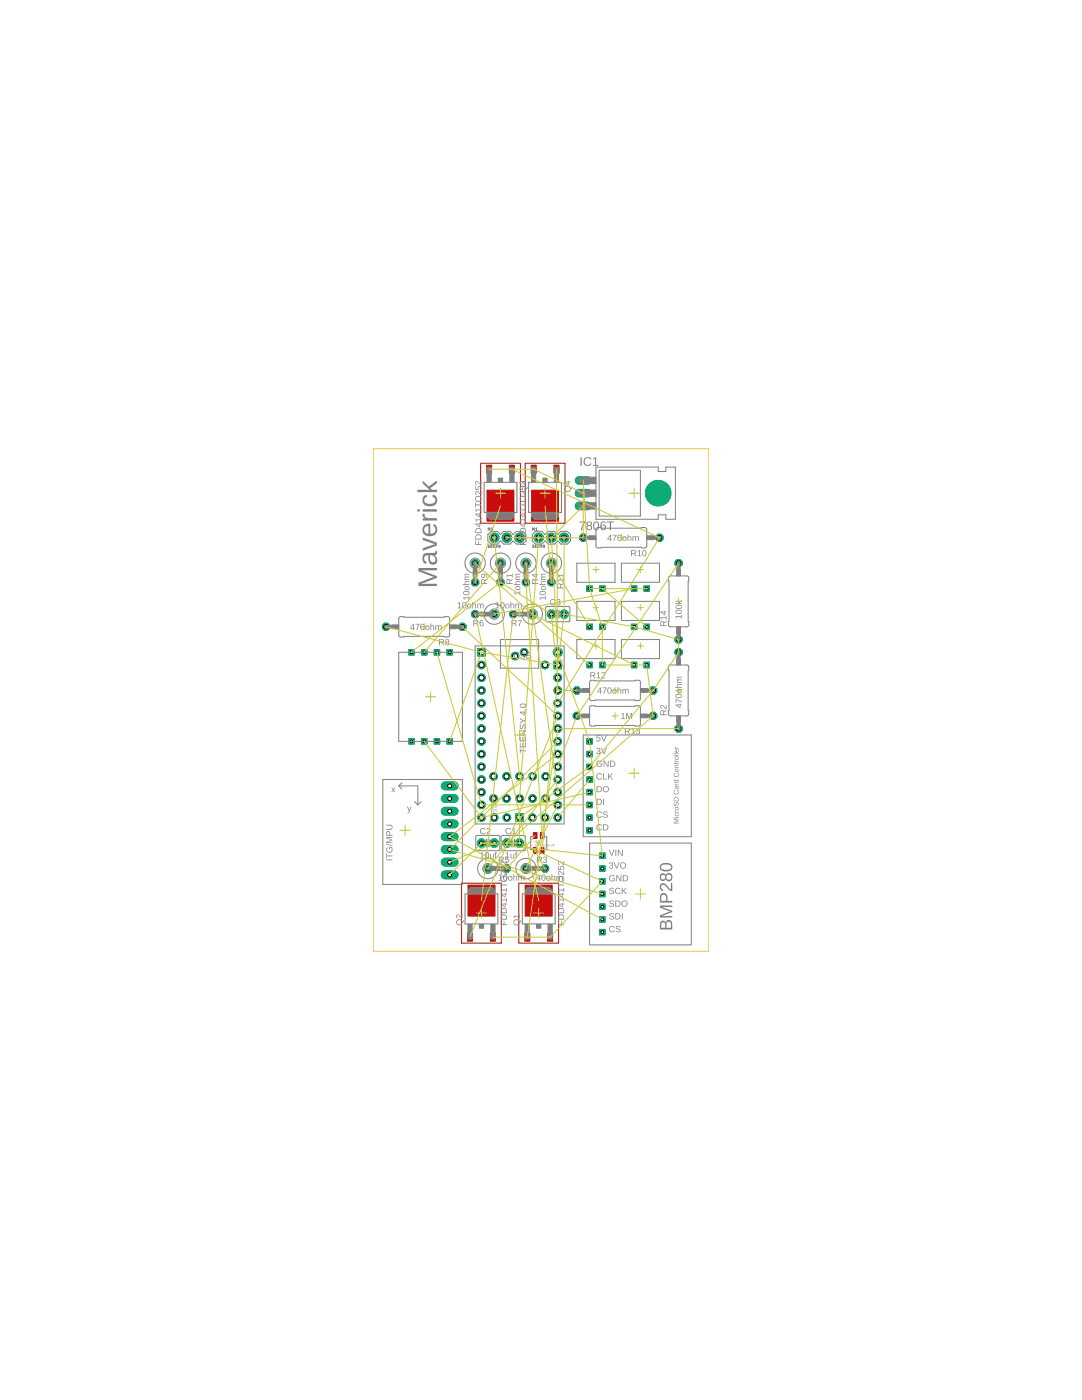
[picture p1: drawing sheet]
<svg xmlns="http://www.w3.org/2000/svg" width="216mm" height="279mm" viewBox="0 0 216 279" stroke-linecap="round" stroke-linejoin="round" font-family="sans-serif">
<circle cx="131.3" cy="98.4" r="2.54" fill="#0696d7" stroke="#0696d7" stroke-width=".2"/>
<circle cx="101.1" cy="168.3" r=".87" fill="#0dab76" stroke="#0dab76" stroke-width=".2"/>
<circle cx="101.1" cy="168.3" r=".4" fill="#fff" stroke="#000" stroke-width=".2"/>
<circle cx="103.7" cy="168.3" r=".87" fill="#0dab76" stroke="#0dab76" stroke-width=".2"/>
<circle cx="103.7" cy="168.3" r=".4" fill="#fff" stroke="#000" stroke-width=".2"/>
<circle cx="96.1" cy="168.3" r=".87" fill="#0dab76" stroke="#0dab76" stroke-width=".2"/>
<circle cx="96.1" cy="168.3" r=".4" fill="#fff" stroke="#000" stroke-width=".2"/>
<circle cx="98.6" cy="168.3" r=".87" fill="#0dab76" stroke="#0dab76" stroke-width=".2"/>
<circle cx="98.6" cy="168.3" r=".4" fill="#fff" stroke="#000" stroke-width=".2"/>
<circle cx="110" cy="122.6" r=".87" fill="#0dab76" stroke="#0dab76" stroke-width=".2"/>
<circle cx="110" cy="122.6" r=".4" fill="#fff" stroke="#000" stroke-width=".2"/>
<circle cx="112.6" cy="122.6" r=".87" fill="#0dab76" stroke="#0dab76" stroke-width=".2"/>
<circle cx="112.6" cy="122.6" r=".4" fill="#fff" stroke="#000" stroke-width=".2"/>
<path d="M115.5 95.9h1.7" fill="none" stroke="#0dab76" stroke-width="1.7"/>
<circle cx="116.4" cy="95.9" r=".55" fill="#fff" stroke="#000" stroke-width=".2"/>
<path d="M115.5 98.4h1.7" fill="none" stroke="#0dab76" stroke-width="1.7"/>
<circle cx="116.4" cy="98.4" r=".55" fill="#fff" stroke="#000" stroke-width=".2"/>
<path d="M115.5 101h1.7" fill="none" stroke="#0dab76" stroke-width="1.7"/>
<circle cx="116.4" cy="101" r=".55" fill="#fff" stroke="#000" stroke-width=".2"/>
<circle cx="107.5" cy="107.3" r=".93" fill="#0dab76" stroke="#0dab76" stroke-width=".2"/>
<circle cx="107.5" cy="107.3" r=".51" fill="#fff" stroke="#000" stroke-width=".2"/>
<circle cx="110" cy="107.3" r=".93" fill="#0dab76" stroke="#0dab76" stroke-width=".2"/>
<circle cx="110" cy="107.3" r=".51" fill="#fff" stroke="#000" stroke-width=".2"/>
<circle cx="112.6" cy="107.3" r=".93" fill="#0dab76" stroke="#0dab76" stroke-width=".2"/>
<circle cx="112.6" cy="107.3" r=".51" fill="#fff" stroke="#000" stroke-width=".2"/>
<circle cx="98.6" cy="107.3" r=".93" fill="#0dab76" stroke="#0dab76" stroke-width=".2"/>
<circle cx="98.6" cy="107.3" r=".51" fill="#fff" stroke="#000" stroke-width=".2"/>
<circle cx="101.1" cy="107.3" r=".93" fill="#0dab76" stroke="#0dab76" stroke-width=".2"/>
<circle cx="101.1" cy="107.3" r=".51" fill="#fff" stroke="#000" stroke-width=".2"/>
<circle cx="103.7" cy="107.3" r=".93" fill="#0dab76" stroke="#0dab76" stroke-width=".2"/>
<circle cx="103.7" cy="107.3" r=".51" fill="#fff" stroke="#000" stroke-width=".2"/>
<circle cx="99.9" cy="112.4" r=".78" fill="#0dab76" stroke="#0dab76" stroke-width=".2"/>
<circle cx="99.9" cy="112.4" r=".47" fill="#fff" stroke="#000" stroke-width=".2"/>
<circle cx="99.9" cy="116.2" r=".78" fill="#0dab76" stroke="#0dab76" stroke-width=".2"/>
<circle cx="99.9" cy="116.2" r=".47" fill="#fff" stroke="#000" stroke-width=".2"/>
<circle cx="131.6" cy="107.3" r=".78" fill="#0dab76" stroke="#0dab76" stroke-width=".2"/>
<circle cx="131.6" cy="107.3" r=".47" fill="#fff" stroke="#000" stroke-width=".2"/>
<circle cx="116.4" cy="107.3" r=".78" fill="#0dab76" stroke="#0dab76" stroke-width=".2"/>
<circle cx="116.4" cy="107.3" r=".47" fill="#fff" stroke="#000" stroke-width=".2"/>
<circle cx="110" cy="112.4" r=".78" fill="#0dab76" stroke="#0dab76" stroke-width=".2"/>
<circle cx="110" cy="112.4" r=".47" fill="#fff" stroke="#000" stroke-width=".2"/>
<circle cx="110" cy="116.2" r=".78" fill="#0dab76" stroke="#0dab76" stroke-width=".2"/>
<circle cx="110" cy="116.2" r=".47" fill="#fff" stroke="#000" stroke-width=".2"/>
<circle cx="115.1" cy="137.8" r=".78" fill="#0dab76" stroke="#0dab76" stroke-width=".2"/>
<circle cx="115.1" cy="137.8" r=".47" fill="#fff" stroke="#000" stroke-width=".2"/>
<circle cx="130.3" cy="137.8" r=".78" fill="#0dab76" stroke="#0dab76" stroke-width=".2"/>
<circle cx="130.3" cy="137.8" r=".47" fill="#fff" stroke="#000" stroke-width=".2"/>
<circle cx="130.3" cy="142.9" r=".78" fill="#0dab76" stroke="#0dab76" stroke-width=".2"/>
<circle cx="130.3" cy="142.9" r=".47" fill="#fff" stroke="#000" stroke-width=".2"/>
<circle cx="115.1" cy="142.9" r=".78" fill="#0dab76" stroke="#0dab76" stroke-width=".2"/>
<circle cx="115.1" cy="142.9" r=".47" fill="#fff" stroke="#000" stroke-width=".2"/>
<circle cx="135.4" cy="127.6" r=".78" fill="#0dab76" stroke="#0dab76" stroke-width=".2"/>
<circle cx="135.4" cy="127.6" r=".47" fill="#fff" stroke="#000" stroke-width=".2"/>
<circle cx="135.4" cy="112.4" r=".78" fill="#0dab76" stroke="#0dab76" stroke-width=".2"/>
<circle cx="135.4" cy="112.4" r=".47" fill="#fff" stroke="#000" stroke-width=".2"/>
<circle cx="135.4" cy="145.4" r=".78" fill="#0dab76" stroke="#0dab76" stroke-width=".2"/>
<circle cx="135.4" cy="145.4" r=".47" fill="#fff" stroke="#000" stroke-width=".2"/>
<circle cx="135.4" cy="130.2" r=".78" fill="#0dab76" stroke="#0dab76" stroke-width=".2"/>
<circle cx="135.4" cy="130.2" r=".47" fill="#fff" stroke="#000" stroke-width=".2"/>
<circle cx="104.9" cy="173.3" r=".78" fill="#0dab76" stroke="#0dab76" stroke-width=".2"/>
<circle cx="104.9" cy="173.3" r=".47" fill="#fff" stroke="#000" stroke-width=".2"/>
<circle cx="108.8" cy="173.3" r=".78" fill="#0dab76" stroke="#0dab76" stroke-width=".2"/>
<circle cx="108.8" cy="173.3" r=".47" fill="#fff" stroke="#000" stroke-width=".2"/>
<circle cx="104.9" cy="112.4" r=".78" fill="#0dab76" stroke="#0dab76" stroke-width=".2"/>
<circle cx="104.9" cy="112.4" r=".47" fill="#fff" stroke="#000" stroke-width=".2"/>
<circle cx="104.9" cy="116.2" r=".78" fill="#0dab76" stroke="#0dab76" stroke-width=".2"/>
<circle cx="104.9" cy="116.2" r=".47" fill="#fff" stroke="#000" stroke-width=".2"/>
<circle cx="97.3" cy="173.3" r=".78" fill="#0dab76" stroke="#0dab76" stroke-width=".2"/>
<circle cx="97.3" cy="173.3" r=".47" fill="#fff" stroke="#000" stroke-width=".2"/>
<circle cx="101.1" cy="173.3" r=".78" fill="#0dab76" stroke="#0dab76" stroke-width=".2"/>
<circle cx="101.1" cy="173.3" r=".47" fill="#fff" stroke="#000" stroke-width=".2"/>
<circle cx="98.6" cy="122.6" r=".78" fill="#0dab76" stroke="#0dab76" stroke-width=".2"/>
<circle cx="98.6" cy="122.6" r=".47" fill="#fff" stroke="#000" stroke-width=".2"/>
<circle cx="94.8" cy="122.6" r=".78" fill="#0dab76" stroke="#0dab76" stroke-width=".2"/>
<circle cx="94.8" cy="122.6" r=".47" fill="#fff" stroke="#000" stroke-width=".2"/>
<circle cx="106.2" cy="122.6" r=".78" fill="#0dab76" stroke="#0dab76" stroke-width=".2"/>
<circle cx="106.2" cy="122.6" r=".47" fill="#fff" stroke="#000" stroke-width=".2"/>
<circle cx="102.4" cy="122.6" r=".78" fill="#0dab76" stroke="#0dab76" stroke-width=".2"/>
<circle cx="102.4" cy="122.6" r=".47" fill="#fff" stroke="#000" stroke-width=".2"/>
<circle cx="92.3" cy="125.1" r=".78" fill="#0dab76" stroke="#0dab76" stroke-width=".2"/>
<circle cx="92.3" cy="125.1" r=".47" fill="#fff" stroke="#000" stroke-width=".2"/>
<circle cx="77" cy="125.1" r=".78" fill="#0dab76" stroke="#0dab76" stroke-width=".2"/>
<circle cx="77" cy="125.1" r=".47" fill="#fff" stroke="#000" stroke-width=".2"/>
<circle cx="94.8" cy="112.4" r=".78" fill="#0dab76" stroke="#0dab76" stroke-width=".2"/>
<circle cx="94.8" cy="112.4" r=".47" fill="#fff" stroke="#000" stroke-width=".2"/>
<circle cx="94.8" cy="116.2" r=".78" fill="#0dab76" stroke="#0dab76" stroke-width=".2"/>
<circle cx="94.8" cy="116.2" r=".47" fill="#fff" stroke="#000" stroke-width=".2"/>
<path d="M95.3 129.4h1.5v1.5h-1.5z" fill="#0dab76" stroke="#0dab76" stroke-width=".2"/>
<circle cx="96.1" cy="130.2" r=".51" fill="#fff" stroke="#000" stroke-width=".2"/>
<path d="M102.9 162.4h1.5v1.5h-1.5z" fill="#0dab76" stroke="#0dab76" stroke-width=".2"/>
<circle cx="103.7" cy="163.2" r=".51" fill="#fff" stroke="#000" stroke-width=".2"/>
<path d="M110.5 132h1.6v1.5h-1.6z" fill="#0dab76" stroke="#0dab76" stroke-width=".2"/>
<circle cx="111.3" cy="132.7" r=".51" fill="#fff" stroke="#000" stroke-width=".2"/>
<circle cx="111.3" cy="130.2" r=".89" fill="#0dab76" stroke="#0dab76" stroke-width=".2"/>
<circle cx="111.3" cy="130.2" r=".51" fill="#fff" stroke="#000" stroke-width=".2"/>
<circle cx="111.3" cy="135.3" r=".83" fill="#0dab76" stroke="#0dab76" stroke-width=".2"/>
<circle cx="111.3" cy="135.3" r=".51" fill="#fff" stroke="#000" stroke-width=".2"/>
<circle cx="101.1" cy="163.2" r=".76" fill="#0dab76" stroke="#0dab76" stroke-width=".2"/>
<circle cx="101.1" cy="163.2" r=".51" fill="#fff" stroke="#000" stroke-width=".2"/>
<circle cx="98.6" cy="163.2" r=".76" fill="#0dab76" stroke="#0dab76" stroke-width=".2"/>
<circle cx="98.6" cy="163.2" r=".51" fill="#fff" stroke="#000" stroke-width=".2"/>
<circle cx="106.2" cy="163.2" r=".76" fill="#0dab76" stroke="#0dab76" stroke-width=".2"/>
<circle cx="106.2" cy="163.2" r=".51" fill="#fff" stroke="#000" stroke-width=".2"/>
<circle cx="108.8" cy="163.2" r=".76" fill="#0dab76" stroke="#0dab76" stroke-width=".2"/>
<circle cx="108.8" cy="163.2" r=".51" fill="#fff" stroke="#000" stroke-width=".2"/>
<circle cx="111.3" cy="163.2" r=".76" fill="#0dab76" stroke="#0dab76" stroke-width=".2"/>
<circle cx="111.3" cy="163.2" r=".51" fill="#fff" stroke="#000" stroke-width=".2"/>
<circle cx="96.1" cy="163.2" r=".76" fill="#0dab76" stroke="#0dab76" stroke-width=".2"/>
<circle cx="96.1" cy="163.2" r=".51" fill="#fff" stroke="#000" stroke-width=".2"/>
<circle cx="96.1" cy="132.7" r=".76" fill="#0dab76" stroke="#0dab76" stroke-width=".2"/>
<circle cx="96.1" cy="132.7" r=".51" fill="#fff" stroke="#000" stroke-width=".2"/>
<circle cx="96.1" cy="135.3" r=".76" fill="#0dab76" stroke="#0dab76" stroke-width=".2"/>
<circle cx="96.1" cy="135.3" r=".51" fill="#fff" stroke="#000" stroke-width=".2"/>
<circle cx="96.1" cy="137.8" r=".76" fill="#0dab76" stroke="#0dab76" stroke-width=".2"/>
<circle cx="96.1" cy="137.8" r=".51" fill="#fff" stroke="#000" stroke-width=".2"/>
<circle cx="96.1" cy="140.3" r=".76" fill="#0dab76" stroke="#0dab76" stroke-width=".2"/>
<circle cx="96.1" cy="140.3" r=".51" fill="#fff" stroke="#000" stroke-width=".2"/>
<circle cx="96.1" cy="142.9" r=".76" fill="#0dab76" stroke="#0dab76" stroke-width=".2"/>
<circle cx="96.1" cy="142.9" r=".51" fill="#fff" stroke="#000" stroke-width=".2"/>
<circle cx="96.1" cy="145.4" r=".76" fill="#0dab76" stroke="#0dab76" stroke-width=".2"/>
<circle cx="96.1" cy="145.4" r=".51" fill="#fff" stroke="#000" stroke-width=".2"/>
<circle cx="96.1" cy="148" r=".76" fill="#0dab76" stroke="#0dab76" stroke-width=".2"/>
<circle cx="96.1" cy="148" r=".51" fill="#fff" stroke="#000" stroke-width=".2"/>
<circle cx="96.1" cy="150.5" r=".76" fill="#0dab76" stroke="#0dab76" stroke-width=".2"/>
<circle cx="96.1" cy="150.5" r=".51" fill="#fff" stroke="#000" stroke-width=".2"/>
<circle cx="96.1" cy="153" r=".76" fill="#0dab76" stroke="#0dab76" stroke-width=".2"/>
<circle cx="96.1" cy="153" r=".51" fill="#fff" stroke="#000" stroke-width=".2"/>
<circle cx="96.1" cy="155.6" r=".76" fill="#0dab76" stroke="#0dab76" stroke-width=".2"/>
<circle cx="96.1" cy="155.6" r=".51" fill="#fff" stroke="#000" stroke-width=".2"/>
<circle cx="96.1" cy="158.1" r=".76" fill="#0dab76" stroke="#0dab76" stroke-width=".2"/>
<circle cx="96.1" cy="158.1" r=".51" fill="#fff" stroke="#000" stroke-width=".2"/>
<circle cx="96.1" cy="160.6" r=".76" fill="#0dab76" stroke="#0dab76" stroke-width=".2"/>
<circle cx="96.1" cy="160.6" r=".51" fill="#fff" stroke="#000" stroke-width=".2"/>
<circle cx="108.8" cy="132.7" r=".76" fill="#0dab76" stroke="#0dab76" stroke-width=".2"/>
<circle cx="108.8" cy="132.7" r=".51" fill="#fff" stroke="#000" stroke-width=".2"/>
<circle cx="111.3" cy="160.6" r=".76" fill="#0dab76" stroke="#0dab76" stroke-width=".2"/>
<circle cx="111.3" cy="160.6" r=".51" fill="#fff" stroke="#000" stroke-width=".2"/>
<circle cx="111.3" cy="158.1" r=".76" fill="#0dab76" stroke="#0dab76" stroke-width=".2"/>
<circle cx="111.3" cy="158.1" r=".51" fill="#fff" stroke="#000" stroke-width=".2"/>
<circle cx="111.3" cy="155.6" r=".76" fill="#0dab76" stroke="#0dab76" stroke-width=".2"/>
<circle cx="111.3" cy="155.6" r=".51" fill="#fff" stroke="#000" stroke-width=".2"/>
<circle cx="111.3" cy="153" r=".76" fill="#0dab76" stroke="#0dab76" stroke-width=".2"/>
<circle cx="111.3" cy="153" r=".51" fill="#fff" stroke="#000" stroke-width=".2"/>
<circle cx="111.3" cy="150.5" r=".76" fill="#0dab76" stroke="#0dab76" stroke-width=".2"/>
<circle cx="111.3" cy="150.5" r=".51" fill="#fff" stroke="#000" stroke-width=".2"/>
<circle cx="111.3" cy="148" r=".76" fill="#0dab76" stroke="#0dab76" stroke-width=".2"/>
<circle cx="111.3" cy="148" r=".51" fill="#fff" stroke="#000" stroke-width=".2"/>
<circle cx="111.3" cy="145.4" r=".76" fill="#0dab76" stroke="#0dab76" stroke-width=".2"/>
<circle cx="111.3" cy="145.4" r=".51" fill="#fff" stroke="#000" stroke-width=".2"/>
<circle cx="111.3" cy="142.9" r=".76" fill="#0dab76" stroke="#0dab76" stroke-width=".2"/>
<circle cx="111.3" cy="142.9" r=".51" fill="#fff" stroke="#000" stroke-width=".2"/>
<circle cx="111.3" cy="140.3" r=".76" fill="#0dab76" stroke="#0dab76" stroke-width=".2"/>
<circle cx="111.3" cy="140.3" r=".51" fill="#fff" stroke="#000" stroke-width=".2"/>
<circle cx="111.3" cy="137.8" r=".76" fill="#0dab76" stroke="#0dab76" stroke-width=".2"/>
<circle cx="111.3" cy="137.8" r=".51" fill="#fff" stroke="#000" stroke-width=".2"/>
<circle cx="108.9" cy="159.4" r=".76" fill="#0dab76" stroke="#0dab76" stroke-width=".2"/>
<circle cx="108.9" cy="159.4" r=".51" fill="#fff" stroke="#000" stroke-width=".2"/>
<circle cx="106.3" cy="159.4" r=".76" fill="#0dab76" stroke="#0dab76" stroke-width=".2"/>
<circle cx="106.3" cy="159.4" r=".51" fill="#fff" stroke="#000" stroke-width=".2"/>
<circle cx="103.7" cy="159.4" r=".76" fill="#0dab76" stroke="#0dab76" stroke-width=".2"/>
<circle cx="103.7" cy="159.4" r=".51" fill="#fff" stroke="#000" stroke-width=".2"/>
<circle cx="101.1" cy="159.4" r=".76" fill="#0dab76" stroke="#0dab76" stroke-width=".2"/>
<circle cx="101.1" cy="159.4" r=".51" fill="#fff" stroke="#000" stroke-width=".2"/>
<circle cx="98.5" cy="159.4" r=".76" fill="#0dab76" stroke="#0dab76" stroke-width=".2"/>
<circle cx="98.5" cy="159.4" r=".51" fill="#fff" stroke="#000" stroke-width=".2"/>
<circle cx="108.9" cy="154.9" r=".76" fill="#0dab76" stroke="#0dab76" stroke-width=".2"/>
<circle cx="108.9" cy="154.9" r=".51" fill="#fff" stroke="#000" stroke-width=".2"/>
<circle cx="106.3" cy="154.9" r=".76" fill="#0dab76" stroke="#0dab76" stroke-width=".2"/>
<circle cx="106.3" cy="154.9" r=".51" fill="#fff" stroke="#000" stroke-width=".2"/>
<circle cx="103.7" cy="154.9" r=".76" fill="#0dab76" stroke="#0dab76" stroke-width=".2"/>
<circle cx="103.7" cy="154.9" r=".51" fill="#fff" stroke="#000" stroke-width=".2"/>
<circle cx="101.1" cy="154.9" r=".76" fill="#0dab76" stroke="#0dab76" stroke-width=".2"/>
<circle cx="101.1" cy="154.9" r=".51" fill="#fff" stroke="#000" stroke-width=".2"/>
<circle cx="98.5" cy="154.9" r=".76" fill="#0dab76" stroke="#0dab76" stroke-width=".2"/>
<circle cx="98.5" cy="154.9" r=".51" fill="#fff" stroke="#000" stroke-width=".2"/>
<circle cx="104.6" cy="130.2" r=".76" fill="#0dab76" stroke="#0dab76" stroke-width=".2"/>
<circle cx="104.6" cy="130.2" r=".51" fill="#fff" stroke="#000" stroke-width=".2"/>
<circle cx="102.8" cy="130.9" r=".76" fill="#0dab76" stroke="#0dab76" stroke-width=".2"/>
<circle cx="102.8" cy="130.9" r=".51" fill="#fff" stroke="#000" stroke-width=".2"/>
<path d="M126 124.5h1.1v1.1h-1.1z" fill="#0dab76" stroke="#0dab76" stroke-width=".2"/>
<circle cx="126.5" cy="125.1" r=".3" fill="#fff" stroke="#000" stroke-width=".2"/>
<path d="M128.5 124.5h1.1v1.1h-1.1z" fill="#0dab76" stroke="#0dab76" stroke-width=".2"/>
<circle cx="129.1" cy="125.1" r=".3" fill="#fff" stroke="#000" stroke-width=".2"/>
<path d="M117.1 116.9h1.1v1.1h-1.1z" fill="#0dab76" stroke="#0dab76" stroke-width=".2"/>
<circle cx="117.6" cy="117.5" r=".3" fill="#fff" stroke="#000" stroke-width=".2"/>
<path d="M119.6 116.9h1.1v1.1h-1.1z" fill="#0dab76" stroke="#0dab76" stroke-width=".2"/>
<circle cx="120.2" cy="117.5" r=".3" fill="#fff" stroke="#000" stroke-width=".2"/>
<path d="M119.6 170.2h1.1v1.1h-1.1z" fill="#0dab76" stroke="#0dab76" stroke-width=".2"/>
<circle cx="120.2" cy="170.8" r=".3" fill="#fff" stroke="#000" stroke-width=".2"/>
<path d="M119.6 172.8h1.1v1.1h-1.1z" fill="#0dab76" stroke="#0dab76" stroke-width=".2"/>
<circle cx="120.2" cy="173.3" r=".3" fill="#fff" stroke="#000" stroke-width=".2"/>
<path d="M119.6 175.3h1.1v1.1h-1.1z" fill="#0dab76" stroke="#0dab76" stroke-width=".2"/>
<circle cx="120.2" cy="175.9" r=".3" fill="#fff" stroke="#000" stroke-width=".2"/>
<path d="M119.6 177.9h1.1v1.1h-1.1z" fill="#0dab76" stroke="#0dab76" stroke-width=".2"/>
<circle cx="120.2" cy="178.4" r=".3" fill="#fff" stroke="#000" stroke-width=".2"/>
<path d="M119.6 180.4h1.1v1.1h-1.1z" fill="#0dab76" stroke="#0dab76" stroke-width=".2"/>
<circle cx="120.2" cy="181" r=".3" fill="#fff" stroke="#000" stroke-width=".2"/>
<path d="M119.6 182.9h1.1v1.1h-1.1z" fill="#0dab76" stroke="#0dab76" stroke-width=".2"/>
<circle cx="120.2" cy="183.5" r=".3" fill="#fff" stroke="#000" stroke-width=".2"/>
<path d="M119.6 185.5h1.1v1.1h-1.1z" fill="#0dab76" stroke="#0dab76" stroke-width=".2"/>
<circle cx="120.2" cy="186" r=".3" fill="#fff" stroke="#000" stroke-width=".2"/>
<path d="M117.1 149.9h1.1v1.1h-1.1z" fill="#0dab76" stroke="#0dab76" stroke-width=".2"/>
<circle cx="117.6" cy="150.5" r=".3" fill="#fff" stroke="#000" stroke-width=".2"/>
<path d="M117.1 152.5h1.1v1.1h-1.1z" fill="#0dab76" stroke="#0dab76" stroke-width=".2"/>
<circle cx="117.6" cy="153" r=".3" fill="#fff" stroke="#000" stroke-width=".2"/>
<path d="M117.1 155h1.1v1.1h-1.1z" fill="#0dab76" stroke="#0dab76" stroke-width=".2"/>
<circle cx="117.6" cy="155.6" r=".3" fill="#fff" stroke="#000" stroke-width=".2"/>
<path d="M117.1 157.5h1.1v1.1h-1.1z" fill="#0dab76" stroke="#0dab76" stroke-width=".2"/>
<circle cx="117.6" cy="158.1" r=".3" fill="#fff" stroke="#000" stroke-width=".2"/>
<path d="M117.1 160.1h1.1v1.1h-1.1z" fill="#0dab76" stroke="#0dab76" stroke-width=".2"/>
<circle cx="117.6" cy="160.6" r=".3" fill="#fff" stroke="#000" stroke-width=".2"/>
<path d="M117.1 162.6h1.1v1.1h-1.1z" fill="#0dab76" stroke="#0dab76" stroke-width=".2"/>
<circle cx="117.6" cy="163.2" r=".3" fill="#fff" stroke="#000" stroke-width=".2"/>
<path d="M117.1 165.2h1.1v1.1h-1.1z" fill="#0dab76" stroke="#0dab76" stroke-width=".2"/>
<circle cx="117.6" cy="165.7" r=".3" fill="#fff" stroke="#000" stroke-width=".2"/>
<path d="M117.1 147.4h1.1v1.1h-1.1z" fill="#0dab76" stroke="#0dab76" stroke-width=".2"/>
<circle cx="117.6" cy="148" r=".3" fill="#fff" stroke="#000" stroke-width=".2"/>
<path d="M81.6 147.4h1.1v1.1h-1.1z" fill="#0dab76" stroke="#0dab76" stroke-width=".2"/>
<circle cx="82.1" cy="148" r=".3" fill="#fff" stroke="#000" stroke-width=".2"/>
<path d="M84.1 147.4h1.1v1.1h-1.1z" fill="#0dab76" stroke="#0dab76" stroke-width=".2"/>
<circle cx="84.6" cy="148" r=".3" fill="#fff" stroke="#000" stroke-width=".2"/>
<path d="M86.6 147.4h1.1v1.1h-1.1z" fill="#0dab76" stroke="#0dab76" stroke-width=".2"/>
<circle cx="87.2" cy="148" r=".3" fill="#fff" stroke="#000" stroke-width=".2"/>
<path d="M89.2 147.4h1.1v1.1h-1.1z" fill="#0dab76" stroke="#0dab76" stroke-width=".2"/>
<circle cx="89.7" cy="148" r=".3" fill="#fff" stroke="#000" stroke-width=".2"/>
<path d="M89.2 129.6h1.1v1.1h-1.1z" fill="#0dab76" stroke="#0dab76" stroke-width=".2"/>
<circle cx="89.7" cy="130.2" r=".3" fill="#fff" stroke="#000" stroke-width=".2"/>
<path d="M86.6 129.6h1.1v1.1h-1.1z" fill="#0dab76" stroke="#0dab76" stroke-width=".2"/>
<circle cx="87.2" cy="130.2" r=".3" fill="#fff" stroke="#000" stroke-width=".2"/>
<path d="M84.1 129.6h1.1v1.1h-1.1z" fill="#0dab76" stroke="#0dab76" stroke-width=".2"/>
<circle cx="84.6" cy="130.2" r=".3" fill="#fff" stroke="#000" stroke-width=".2"/>
<path d="M81.6 129.6h1.1v1.1h-1.1z" fill="#0dab76" stroke="#0dab76" stroke-width=".2"/>
<circle cx="82.1" cy="130.2" r=".3" fill="#fff" stroke="#000" stroke-width=".2"/>
<path d="M126 116.9h1.1v1.1h-1.1z" fill="#0dab76" stroke="#0dab76" stroke-width=".2"/>
<circle cx="126.5" cy="117.5" r=".3" fill="#fff" stroke="#000" stroke-width=".2"/>
<path d="M128.5 116.9h1.1v1.1h-1.1z" fill="#0dab76" stroke="#0dab76" stroke-width=".2"/>
<circle cx="129.1" cy="117.5" r=".3" fill="#fff" stroke="#000" stroke-width=".2"/>
<path d="M126 132.2h1.1v1.1h-1.1z" fill="#0dab76" stroke="#0dab76" stroke-width=".2"/>
<circle cx="126.5" cy="132.7" r=".3" fill="#fff" stroke="#000" stroke-width=".2"/>
<path d="M128.5 132.2h1.1v1.1h-1.1z" fill="#0dab76" stroke="#0dab76" stroke-width=".2"/>
<circle cx="129.1" cy="132.7" r=".3" fill="#fff" stroke="#000" stroke-width=".2"/>
<path d="M117.1 132.2h1.1v1.1h-1.1z" fill="#0dab76" stroke="#0dab76" stroke-width=".2"/>
<circle cx="117.6" cy="132.7" r=".3" fill="#fff" stroke="#000" stroke-width=".2"/>
<path d="M119.6 132.2h1.1v1.1h-1.1z" fill="#0dab76" stroke="#0dab76" stroke-width=".2"/>
<circle cx="120.2" cy="132.7" r=".3" fill="#fff" stroke="#000" stroke-width=".2"/>
<path d="M117.1 124.5h1.1v1.1h-1.1z" fill="#0dab76" stroke="#0dab76" stroke-width=".2"/>
<circle cx="117.6" cy="125.1" r=".3" fill="#fff" stroke="#000" stroke-width=".2"/>
<path d="M119.6 124.5h1.1v1.1h-1.1z" fill="#0dab76" stroke="#0dab76" stroke-width=".2"/>
<circle cx="120.2" cy="125.1" r=".3" fill="#fff" stroke="#000" stroke-width=".2"/>
<path d="M88.8 167h1.8" fill="none" stroke="#0dab76" stroke-width="1.8"/>
<circle cx="89.7" cy="167" r=".4" fill="#fff" stroke="#000" stroke-width=".2"/>
<path d="M88.8 164.4h1.8" fill="none" stroke="#0dab76" stroke-width="1.8"/>
<circle cx="89.7" cy="164.4" r=".4" fill="#fff" stroke="#000" stroke-width=".2"/>
<path d="M88.8 169.5h1.8" fill="none" stroke="#0dab76" stroke-width="1.8"/>
<circle cx="89.7" cy="169.5" r=".4" fill="#fff" stroke="#000" stroke-width=".2"/>
<path d="M88.8 172.1h1.8" fill="none" stroke="#0dab76" stroke-width="1.8"/>
<circle cx="89.7" cy="172.1" r=".4" fill="#fff" stroke="#000" stroke-width=".2"/>
<path d="M88.8 174.6h1.8" fill="none" stroke="#0dab76" stroke-width="1.8"/>
<circle cx="89.7" cy="174.6" r=".4" fill="#fff" stroke="#000" stroke-width=".2"/>
<path d="M88.8 161.9h1.8" fill="none" stroke="#0dab76" stroke-width="1.8"/>
<circle cx="89.7" cy="161.9" r=".4" fill="#fff" stroke="#000" stroke-width=".2"/>
<path d="M88.8 159.4h1.8" fill="none" stroke="#0dab76" stroke-width="1.8"/>
<circle cx="89.7" cy="159.4" r=".4" fill="#fff" stroke="#000" stroke-width=".2"/>
<path d="M88.8 156.8h1.8" fill="none" stroke="#0dab76" stroke-width="1.8"/>
<circle cx="89.7" cy="156.8" r=".4" fill="#fff" stroke="#000" stroke-width=".2"/>
<g fill="#c90d0c" stroke="#c90d0c" stroke-width=".2">
<path d="M104.8 176.6h5.4v6.2h-5.4z"/>
<path d="M104.7 186.2h1v1.6h-1z"/>
<path d="M109.3 186.2h1v1.6h-1z"/>
<path d="M93.4 176.6h5.4v6.2h-5.4z"/>
<path d="M93.3 186.2h1v1.6h-1z"/>
<path d="M97.8 186.2h1v1.6h-1z"/>
<path d="M97.2 97.8h5.4v6.2h-5.4z"/>
<path d="M101.6 92.8h1.1v1.6h-1.1z"/>
<path d="M97.1 92.8h1v1.6h-1z"/>
<path d="M106.1 97.8h5.3v6.2h-5.3z"/>
<path d="M110.5 92.8h1v1.6h-1z"/>
<path d="M106 92.8h1v1.6h-1z"/>
<path d="M106.4 166.2h.7v1.1h-.7z"/>
<path d="M107.8 166.2h.7v1.1h-.7z"/>
<path d="M106.4 169.2h.7v1.1h-.7z"/>
<path d="M107.8 169.2h.7v1.1h-.7z"/>
</g>
<circle cx="101.1" cy="168.3" r=".87" fill="#0dab76" stroke="#0dab76" stroke-width=".2"/>
<circle cx="101.1" cy="168.3" r=".4" fill="#fff" stroke="#000" stroke-width=".2"/>
<circle cx="103.7" cy="168.3" r=".87" fill="#0dab76" stroke="#0dab76" stroke-width=".2"/>
<circle cx="103.7" cy="168.3" r=".4" fill="#fff" stroke="#000" stroke-width=".2"/>
<circle cx="96.1" cy="168.3" r=".87" fill="#0dab76" stroke="#0dab76" stroke-width=".2"/>
<circle cx="96.1" cy="168.3" r=".4" fill="#fff" stroke="#000" stroke-width=".2"/>
<circle cx="98.6" cy="168.3" r=".87" fill="#0dab76" stroke="#0dab76" stroke-width=".2"/>
<circle cx="98.6" cy="168.3" r=".4" fill="#fff" stroke="#000" stroke-width=".2"/>
<circle cx="110" cy="122.6" r=".87" fill="#0dab76" stroke="#0dab76" stroke-width=".2"/>
<circle cx="110" cy="122.6" r=".4" fill="#fff" stroke="#000" stroke-width=".2"/>
<circle cx="112.6" cy="122.6" r=".87" fill="#0dab76" stroke="#0dab76" stroke-width=".2"/>
<circle cx="112.6" cy="122.6" r=".4" fill="#fff" stroke="#000" stroke-width=".2"/>
<path d="M115.5 95.9h1.7" fill="none" stroke="#0dab76" stroke-width="1.7"/>
<circle cx="116.4" cy="95.9" r=".55" fill="#fff" stroke="#000" stroke-width=".2"/>
<path d="M115.5 98.4h1.7" fill="none" stroke="#0dab76" stroke-width="1.7"/>
<circle cx="116.4" cy="98.4" r=".55" fill="#fff" stroke="#000" stroke-width=".2"/>
<path d="M115.5 101h1.7" fill="none" stroke="#0dab76" stroke-width="1.7"/>
<circle cx="116.4" cy="101" r=".55" fill="#fff" stroke="#000" stroke-width=".2"/>
<circle cx="107.5" cy="107.3" r=".93" fill="#0dab76" stroke="#0dab76" stroke-width=".2"/>
<circle cx="107.5" cy="107.3" r=".51" fill="#fff" stroke="#000" stroke-width=".2"/>
<circle cx="110" cy="107.3" r=".93" fill="#0dab76" stroke="#0dab76" stroke-width=".2"/>
<circle cx="110" cy="107.3" r=".51" fill="#fff" stroke="#000" stroke-width=".2"/>
<circle cx="112.6" cy="107.3" r=".93" fill="#0dab76" stroke="#0dab76" stroke-width=".2"/>
<circle cx="112.6" cy="107.3" r=".51" fill="#fff" stroke="#000" stroke-width=".2"/>
<circle cx="98.6" cy="107.3" r=".93" fill="#0dab76" stroke="#0dab76" stroke-width=".2"/>
<circle cx="98.6" cy="107.3" r=".51" fill="#fff" stroke="#000" stroke-width=".2"/>
<circle cx="101.1" cy="107.3" r=".93" fill="#0dab76" stroke="#0dab76" stroke-width=".2"/>
<circle cx="101.1" cy="107.3" r=".51" fill="#fff" stroke="#000" stroke-width=".2"/>
<circle cx="103.7" cy="107.3" r=".93" fill="#0dab76" stroke="#0dab76" stroke-width=".2"/>
<circle cx="103.7" cy="107.3" r=".51" fill="#fff" stroke="#000" stroke-width=".2"/>
<circle cx="99.9" cy="112.4" r=".78" fill="#0dab76" stroke="#0dab76" stroke-width=".2"/>
<circle cx="99.9" cy="112.4" r=".47" fill="#fff" stroke="#000" stroke-width=".2"/>
<circle cx="99.9" cy="116.2" r=".78" fill="#0dab76" stroke="#0dab76" stroke-width=".2"/>
<circle cx="99.9" cy="116.2" r=".47" fill="#fff" stroke="#000" stroke-width=".2"/>
<circle cx="131.6" cy="107.3" r=".78" fill="#0dab76" stroke="#0dab76" stroke-width=".2"/>
<circle cx="131.6" cy="107.3" r=".47" fill="#fff" stroke="#000" stroke-width=".2"/>
<circle cx="116.4" cy="107.3" r=".78" fill="#0dab76" stroke="#0dab76" stroke-width=".2"/>
<circle cx="116.4" cy="107.3" r=".47" fill="#fff" stroke="#000" stroke-width=".2"/>
<circle cx="110" cy="112.4" r=".78" fill="#0dab76" stroke="#0dab76" stroke-width=".2"/>
<circle cx="110" cy="112.4" r=".47" fill="#fff" stroke="#000" stroke-width=".2"/>
<circle cx="110" cy="116.2" r=".78" fill="#0dab76" stroke="#0dab76" stroke-width=".2"/>
<circle cx="110" cy="116.2" r=".47" fill="#fff" stroke="#000" stroke-width=".2"/>
<circle cx="115.1" cy="137.8" r=".78" fill="#0dab76" stroke="#0dab76" stroke-width=".2"/>
<circle cx="115.1" cy="137.8" r=".47" fill="#fff" stroke="#000" stroke-width=".2"/>
<circle cx="130.3" cy="137.8" r=".78" fill="#0dab76" stroke="#0dab76" stroke-width=".2"/>
<circle cx="130.3" cy="137.8" r=".47" fill="#fff" stroke="#000" stroke-width=".2"/>
<circle cx="130.3" cy="142.9" r=".78" fill="#0dab76" stroke="#0dab76" stroke-width=".2"/>
<circle cx="130.3" cy="142.9" r=".47" fill="#fff" stroke="#000" stroke-width=".2"/>
<circle cx="115.1" cy="142.9" r=".78" fill="#0dab76" stroke="#0dab76" stroke-width=".2"/>
<circle cx="115.1" cy="142.9" r=".47" fill="#fff" stroke="#000" stroke-width=".2"/>
<circle cx="135.4" cy="127.6" r=".78" fill="#0dab76" stroke="#0dab76" stroke-width=".2"/>
<circle cx="135.4" cy="127.6" r=".47" fill="#fff" stroke="#000" stroke-width=".2"/>
<circle cx="135.4" cy="112.4" r=".78" fill="#0dab76" stroke="#0dab76" stroke-width=".2"/>
<circle cx="135.4" cy="112.4" r=".47" fill="#fff" stroke="#000" stroke-width=".2"/>
<circle cx="135.4" cy="145.4" r=".78" fill="#0dab76" stroke="#0dab76" stroke-width=".2"/>
<circle cx="135.4" cy="145.4" r=".47" fill="#fff" stroke="#000" stroke-width=".2"/>
<circle cx="135.4" cy="130.2" r=".78" fill="#0dab76" stroke="#0dab76" stroke-width=".2"/>
<circle cx="135.4" cy="130.2" r=".47" fill="#fff" stroke="#000" stroke-width=".2"/>
<circle cx="104.9" cy="173.3" r=".78" fill="#0dab76" stroke="#0dab76" stroke-width=".2"/>
<circle cx="104.9" cy="173.3" r=".47" fill="#fff" stroke="#000" stroke-width=".2"/>
<circle cx="108.8" cy="173.3" r=".78" fill="#0dab76" stroke="#0dab76" stroke-width=".2"/>
<circle cx="108.8" cy="173.3" r=".47" fill="#fff" stroke="#000" stroke-width=".2"/>
<circle cx="104.9" cy="112.4" r=".78" fill="#0dab76" stroke="#0dab76" stroke-width=".2"/>
<circle cx="104.9" cy="112.4" r=".47" fill="#fff" stroke="#000" stroke-width=".2"/>
<circle cx="104.9" cy="116.2" r=".78" fill="#0dab76" stroke="#0dab76" stroke-width=".2"/>
<circle cx="104.9" cy="116.2" r=".47" fill="#fff" stroke="#000" stroke-width=".2"/>
<circle cx="97.3" cy="173.3" r=".78" fill="#0dab76" stroke="#0dab76" stroke-width=".2"/>
<circle cx="97.3" cy="173.3" r=".47" fill="#fff" stroke="#000" stroke-width=".2"/>
<circle cx="101.1" cy="173.3" r=".78" fill="#0dab76" stroke="#0dab76" stroke-width=".2"/>
<circle cx="101.1" cy="173.3" r=".47" fill="#fff" stroke="#000" stroke-width=".2"/>
<circle cx="98.6" cy="122.6" r=".78" fill="#0dab76" stroke="#0dab76" stroke-width=".2"/>
<circle cx="98.6" cy="122.6" r=".47" fill="#fff" stroke="#000" stroke-width=".2"/>
<circle cx="94.8" cy="122.6" r=".78" fill="#0dab76" stroke="#0dab76" stroke-width=".2"/>
<circle cx="94.8" cy="122.6" r=".47" fill="#fff" stroke="#000" stroke-width=".2"/>
<circle cx="106.2" cy="122.6" r=".78" fill="#0dab76" stroke="#0dab76" stroke-width=".2"/>
<circle cx="106.2" cy="122.6" r=".47" fill="#fff" stroke="#000" stroke-width=".2"/>
<circle cx="102.4" cy="122.6" r=".78" fill="#0dab76" stroke="#0dab76" stroke-width=".2"/>
<circle cx="102.4" cy="122.6" r=".47" fill="#fff" stroke="#000" stroke-width=".2"/>
<circle cx="92.3" cy="125.1" r=".78" fill="#0dab76" stroke="#0dab76" stroke-width=".2"/>
<circle cx="92.3" cy="125.1" r=".47" fill="#fff" stroke="#000" stroke-width=".2"/>
<circle cx="77" cy="125.1" r=".78" fill="#0dab76" stroke="#0dab76" stroke-width=".2"/>
<circle cx="77" cy="125.1" r=".47" fill="#fff" stroke="#000" stroke-width=".2"/>
<circle cx="94.8" cy="112.4" r=".78" fill="#0dab76" stroke="#0dab76" stroke-width=".2"/>
<circle cx="94.8" cy="112.4" r=".47" fill="#fff" stroke="#000" stroke-width=".2"/>
<circle cx="94.8" cy="116.2" r=".78" fill="#0dab76" stroke="#0dab76" stroke-width=".2"/>
<circle cx="94.8" cy="116.2" r=".47" fill="#fff" stroke="#000" stroke-width=".2"/>
<path d="M95.3 129.4h1.5v1.5h-1.5z" fill="#0dab76" stroke="#0dab76" stroke-width=".2"/>
<circle cx="96.1" cy="130.2" r=".51" fill="#fff" stroke="#000" stroke-width=".2"/>
<path d="M102.9 162.4h1.5v1.5h-1.5z" fill="#0dab76" stroke="#0dab76" stroke-width=".2"/>
<circle cx="103.7" cy="163.2" r=".51" fill="#fff" stroke="#000" stroke-width=".2"/>
<path d="M110.5 132h1.6v1.5h-1.6z" fill="#0dab76" stroke="#0dab76" stroke-width=".2"/>
<circle cx="111.3" cy="132.7" r=".51" fill="#fff" stroke="#000" stroke-width=".2"/>
<circle cx="111.3" cy="130.2" r=".89" fill="#0dab76" stroke="#0dab76" stroke-width=".2"/>
<circle cx="111.3" cy="130.2" r=".51" fill="#fff" stroke="#000" stroke-width=".2"/>
<circle cx="111.3" cy="135.3" r=".83" fill="#0dab76" stroke="#0dab76" stroke-width=".2"/>
<circle cx="111.3" cy="135.3" r=".51" fill="#fff" stroke="#000" stroke-width=".2"/>
<circle cx="101.1" cy="163.2" r=".76" fill="#0dab76" stroke="#0dab76" stroke-width=".2"/>
<circle cx="101.1" cy="163.2" r=".51" fill="#fff" stroke="#000" stroke-width=".2"/>
<circle cx="98.6" cy="163.2" r=".76" fill="#0dab76" stroke="#0dab76" stroke-width=".2"/>
<circle cx="98.6" cy="163.2" r=".51" fill="#fff" stroke="#000" stroke-width=".2"/>
<circle cx="106.2" cy="163.2" r=".76" fill="#0dab76" stroke="#0dab76" stroke-width=".2"/>
<circle cx="106.2" cy="163.2" r=".51" fill="#fff" stroke="#000" stroke-width=".2"/>
<circle cx="108.8" cy="163.2" r=".76" fill="#0dab76" stroke="#0dab76" stroke-width=".2"/>
<circle cx="108.8" cy="163.2" r=".51" fill="#fff" stroke="#000" stroke-width=".2"/>
<circle cx="111.3" cy="163.2" r=".76" fill="#0dab76" stroke="#0dab76" stroke-width=".2"/>
<circle cx="111.3" cy="163.2" r=".51" fill="#fff" stroke="#000" stroke-width=".2"/>
<circle cx="96.1" cy="163.2" r=".76" fill="#0dab76" stroke="#0dab76" stroke-width=".2"/>
<circle cx="96.1" cy="163.2" r=".51" fill="#fff" stroke="#000" stroke-width=".2"/>
<circle cx="96.1" cy="132.7" r=".76" fill="#0dab76" stroke="#0dab76" stroke-width=".2"/>
<circle cx="96.1" cy="132.7" r=".51" fill="#fff" stroke="#000" stroke-width=".2"/>
<circle cx="96.1" cy="135.3" r=".76" fill="#0dab76" stroke="#0dab76" stroke-width=".2"/>
<circle cx="96.1" cy="135.3" r=".51" fill="#fff" stroke="#000" stroke-width=".2"/>
<circle cx="96.1" cy="137.8" r=".76" fill="#0dab76" stroke="#0dab76" stroke-width=".2"/>
<circle cx="96.1" cy="137.8" r=".51" fill="#fff" stroke="#000" stroke-width=".2"/>
<circle cx="96.1" cy="140.3" r=".76" fill="#0dab76" stroke="#0dab76" stroke-width=".2"/>
<circle cx="96.1" cy="140.3" r=".51" fill="#fff" stroke="#000" stroke-width=".2"/>
<circle cx="96.1" cy="142.9" r=".76" fill="#0dab76" stroke="#0dab76" stroke-width=".2"/>
<circle cx="96.1" cy="142.9" r=".51" fill="#fff" stroke="#000" stroke-width=".2"/>
<circle cx="96.1" cy="145.4" r=".76" fill="#0dab76" stroke="#0dab76" stroke-width=".2"/>
<circle cx="96.1" cy="145.4" r=".51" fill="#fff" stroke="#000" stroke-width=".2"/>
<circle cx="96.1" cy="148" r=".76" fill="#0dab76" stroke="#0dab76" stroke-width=".2"/>
<circle cx="96.1" cy="148" r=".51" fill="#fff" stroke="#000" stroke-width=".2"/>
<circle cx="96.1" cy="150.5" r=".76" fill="#0dab76" stroke="#0dab76" stroke-width=".2"/>
<circle cx="96.1" cy="150.5" r=".51" fill="#fff" stroke="#000" stroke-width=".2"/>
<circle cx="96.1" cy="153" r=".76" fill="#0dab76" stroke="#0dab76" stroke-width=".2"/>
<circle cx="96.1" cy="153" r=".51" fill="#fff" stroke="#000" stroke-width=".2"/>
<circle cx="96.1" cy="155.6" r=".76" fill="#0dab76" stroke="#0dab76" stroke-width=".2"/>
<circle cx="96.1" cy="155.6" r=".51" fill="#fff" stroke="#000" stroke-width=".2"/>
<circle cx="96.1" cy="158.1" r=".76" fill="#0dab76" stroke="#0dab76" stroke-width=".2"/>
<circle cx="96.1" cy="158.1" r=".51" fill="#fff" stroke="#000" stroke-width=".2"/>
<circle cx="96.1" cy="160.6" r=".76" fill="#0dab76" stroke="#0dab76" stroke-width=".2"/>
<circle cx="96.1" cy="160.6" r=".51" fill="#fff" stroke="#000" stroke-width=".2"/>
<circle cx="108.8" cy="132.7" r=".76" fill="#0dab76" stroke="#0dab76" stroke-width=".2"/>
<circle cx="108.8" cy="132.7" r=".51" fill="#fff" stroke="#000" stroke-width=".2"/>
<circle cx="111.3" cy="160.6" r=".76" fill="#0dab76" stroke="#0dab76" stroke-width=".2"/>
<circle cx="111.3" cy="160.6" r=".51" fill="#fff" stroke="#000" stroke-width=".2"/>
<circle cx="111.3" cy="158.1" r=".76" fill="#0dab76" stroke="#0dab76" stroke-width=".2"/>
<circle cx="111.3" cy="158.1" r=".51" fill="#fff" stroke="#000" stroke-width=".2"/>
<circle cx="111.3" cy="155.6" r=".76" fill="#0dab76" stroke="#0dab76" stroke-width=".2"/>
<circle cx="111.3" cy="155.6" r=".51" fill="#fff" stroke="#000" stroke-width=".2"/>
<circle cx="111.3" cy="153" r=".76" fill="#0dab76" stroke="#0dab76" stroke-width=".2"/>
<circle cx="111.3" cy="153" r=".51" fill="#fff" stroke="#000" stroke-width=".2"/>
<circle cx="111.3" cy="150.5" r=".76" fill="#0dab76" stroke="#0dab76" stroke-width=".2"/>
<circle cx="111.3" cy="150.5" r=".51" fill="#fff" stroke="#000" stroke-width=".2"/>
<circle cx="111.3" cy="148" r=".76" fill="#0dab76" stroke="#0dab76" stroke-width=".2"/>
<circle cx="111.3" cy="148" r=".51" fill="#fff" stroke="#000" stroke-width=".2"/>
<circle cx="111.3" cy="145.4" r=".76" fill="#0dab76" stroke="#0dab76" stroke-width=".2"/>
<circle cx="111.3" cy="145.4" r=".51" fill="#fff" stroke="#000" stroke-width=".2"/>
<circle cx="111.3" cy="142.9" r=".76" fill="#0dab76" stroke="#0dab76" stroke-width=".2"/>
<circle cx="111.3" cy="142.9" r=".51" fill="#fff" stroke="#000" stroke-width=".2"/>
<circle cx="111.3" cy="140.3" r=".76" fill="#0dab76" stroke="#0dab76" stroke-width=".2"/>
<circle cx="111.3" cy="140.3" r=".51" fill="#fff" stroke="#000" stroke-width=".2"/>
<circle cx="111.3" cy="137.8" r=".76" fill="#0dab76" stroke="#0dab76" stroke-width=".2"/>
<circle cx="111.3" cy="137.8" r=".51" fill="#fff" stroke="#000" stroke-width=".2"/>
<circle cx="108.9" cy="159.4" r=".76" fill="#0dab76" stroke="#0dab76" stroke-width=".2"/>
<circle cx="108.9" cy="159.4" r=".51" fill="#fff" stroke="#000" stroke-width=".2"/>
<circle cx="106.3" cy="159.4" r=".76" fill="#0dab76" stroke="#0dab76" stroke-width=".2"/>
<circle cx="106.3" cy="159.4" r=".51" fill="#fff" stroke="#000" stroke-width=".2"/>
<circle cx="103.7" cy="159.4" r=".76" fill="#0dab76" stroke="#0dab76" stroke-width=".2"/>
<circle cx="103.7" cy="159.4" r=".51" fill="#fff" stroke="#000" stroke-width=".2"/>
<circle cx="101.1" cy="159.4" r=".76" fill="#0dab76" stroke="#0dab76" stroke-width=".2"/>
<circle cx="101.1" cy="159.4" r=".51" fill="#fff" stroke="#000" stroke-width=".2"/>
<circle cx="98.5" cy="159.4" r=".76" fill="#0dab76" stroke="#0dab76" stroke-width=".2"/>
<circle cx="98.5" cy="159.4" r=".51" fill="#fff" stroke="#000" stroke-width=".2"/>
<circle cx="108.9" cy="154.9" r=".76" fill="#0dab76" stroke="#0dab76" stroke-width=".2"/>
<circle cx="108.9" cy="154.9" r=".51" fill="#fff" stroke="#000" stroke-width=".2"/>
<circle cx="106.3" cy="154.9" r=".76" fill="#0dab76" stroke="#0dab76" stroke-width=".2"/>
<circle cx="106.3" cy="154.9" r=".51" fill="#fff" stroke="#000" stroke-width=".2"/>
<circle cx="103.7" cy="154.9" r=".76" fill="#0dab76" stroke="#0dab76" stroke-width=".2"/>
<circle cx="103.7" cy="154.9" r=".51" fill="#fff" stroke="#000" stroke-width=".2"/>
<circle cx="101.1" cy="154.9" r=".76" fill="#0dab76" stroke="#0dab76" stroke-width=".2"/>
<circle cx="101.1" cy="154.9" r=".51" fill="#fff" stroke="#000" stroke-width=".2"/>
<circle cx="98.5" cy="154.9" r=".76" fill="#0dab76" stroke="#0dab76" stroke-width=".2"/>
<circle cx="98.5" cy="154.9" r=".51" fill="#fff" stroke="#000" stroke-width=".2"/>
<circle cx="104.6" cy="130.2" r=".76" fill="#0dab76" stroke="#0dab76" stroke-width=".2"/>
<circle cx="104.6" cy="130.2" r=".51" fill="#fff" stroke="#000" stroke-width=".2"/>
<circle cx="102.8" cy="130.9" r=".76" fill="#0dab76" stroke="#0dab76" stroke-width=".2"/>
<circle cx="102.8" cy="130.9" r=".51" fill="#fff" stroke="#000" stroke-width=".2"/>
<path d="M126 124.5h1.1v1.1h-1.1z" fill="#0dab76" stroke="#0dab76" stroke-width=".2"/>
<circle cx="126.5" cy="125.1" r=".3" fill="#fff" stroke="#000" stroke-width=".2"/>
<path d="M128.5 124.5h1.1v1.1h-1.1z" fill="#0dab76" stroke="#0dab76" stroke-width=".2"/>
<circle cx="129.1" cy="125.1" r=".3" fill="#fff" stroke="#000" stroke-width=".2"/>
<path d="M117.1 116.9h1.1v1.1h-1.1z" fill="#0dab76" stroke="#0dab76" stroke-width=".2"/>
<circle cx="117.6" cy="117.5" r=".3" fill="#fff" stroke="#000" stroke-width=".2"/>
<path d="M119.6 116.9h1.1v1.1h-1.1z" fill="#0dab76" stroke="#0dab76" stroke-width=".2"/>
<circle cx="120.2" cy="117.5" r=".3" fill="#fff" stroke="#000" stroke-width=".2"/>
<path d="M119.6 170.2h1.1v1.1h-1.1z" fill="#0dab76" stroke="#0dab76" stroke-width=".2"/>
<circle cx="120.2" cy="170.8" r=".3" fill="#fff" stroke="#000" stroke-width=".2"/>
<path d="M119.6 172.8h1.1v1.1h-1.1z" fill="#0dab76" stroke="#0dab76" stroke-width=".2"/>
<circle cx="120.2" cy="173.3" r=".3" fill="#fff" stroke="#000" stroke-width=".2"/>
<path d="M119.6 175.3h1.1v1.1h-1.1z" fill="#0dab76" stroke="#0dab76" stroke-width=".2"/>
<circle cx="120.2" cy="175.9" r=".3" fill="#fff" stroke="#000" stroke-width=".2"/>
<path d="M119.6 177.9h1.1v1.1h-1.1z" fill="#0dab76" stroke="#0dab76" stroke-width=".2"/>
<circle cx="120.2" cy="178.4" r=".3" fill="#fff" stroke="#000" stroke-width=".2"/>
<path d="M119.6 180.4h1.1v1.1h-1.1z" fill="#0dab76" stroke="#0dab76" stroke-width=".2"/>
<circle cx="120.2" cy="181" r=".3" fill="#fff" stroke="#000" stroke-width=".2"/>
<path d="M119.6 182.9h1.1v1.1h-1.1z" fill="#0dab76" stroke="#0dab76" stroke-width=".2"/>
<circle cx="120.2" cy="183.5" r=".3" fill="#fff" stroke="#000" stroke-width=".2"/>
<path d="M119.6 185.5h1.1v1.1h-1.1z" fill="#0dab76" stroke="#0dab76" stroke-width=".2"/>
<circle cx="120.2" cy="186" r=".3" fill="#fff" stroke="#000" stroke-width=".2"/>
<path d="M117.1 149.9h1.1v1.1h-1.1z" fill="#0dab76" stroke="#0dab76" stroke-width=".2"/>
<circle cx="117.6" cy="150.5" r=".3" fill="#fff" stroke="#000" stroke-width=".2"/>
<path d="M117.1 152.5h1.1v1.1h-1.1z" fill="#0dab76" stroke="#0dab76" stroke-width=".2"/>
<circle cx="117.6" cy="153" r=".3" fill="#fff" stroke="#000" stroke-width=".2"/>
<path d="M117.1 155h1.1v1.1h-1.1z" fill="#0dab76" stroke="#0dab76" stroke-width=".2"/>
<circle cx="117.6" cy="155.6" r=".3" fill="#fff" stroke="#000" stroke-width=".2"/>
<path d="M117.1 157.5h1.1v1.1h-1.1z" fill="#0dab76" stroke="#0dab76" stroke-width=".2"/>
<circle cx="117.6" cy="158.1" r=".3" fill="#fff" stroke="#000" stroke-width=".2"/>
<path d="M117.1 160.1h1.1v1.1h-1.1z" fill="#0dab76" stroke="#0dab76" stroke-width=".2"/>
<circle cx="117.6" cy="160.6" r=".3" fill="#fff" stroke="#000" stroke-width=".2"/>
<path d="M117.1 162.6h1.1v1.1h-1.1z" fill="#0dab76" stroke="#0dab76" stroke-width=".2"/>
<circle cx="117.6" cy="163.2" r=".3" fill="#fff" stroke="#000" stroke-width=".2"/>
<path d="M117.1 165.2h1.1v1.1h-1.1z" fill="#0dab76" stroke="#0dab76" stroke-width=".2"/>
<circle cx="117.6" cy="165.7" r=".3" fill="#fff" stroke="#000" stroke-width=".2"/>
<path d="M117.1 147.4h1.1v1.1h-1.1z" fill="#0dab76" stroke="#0dab76" stroke-width=".2"/>
<circle cx="117.6" cy="148" r=".3" fill="#fff" stroke="#000" stroke-width=".2"/>
<path d="M81.6 147.4h1.1v1.1h-1.1z" fill="#0dab76" stroke="#0dab76" stroke-width=".2"/>
<circle cx="82.1" cy="148" r=".3" fill="#fff" stroke="#000" stroke-width=".2"/>
<path d="M84.1 147.4h1.1v1.1h-1.1z" fill="#0dab76" stroke="#0dab76" stroke-width=".2"/>
<circle cx="84.6" cy="148" r=".3" fill="#fff" stroke="#000" stroke-width=".2"/>
<path d="M86.6 147.4h1.1v1.1h-1.1z" fill="#0dab76" stroke="#0dab76" stroke-width=".2"/>
<circle cx="87.2" cy="148" r=".3" fill="#fff" stroke="#000" stroke-width=".2"/>
<path d="M89.2 147.4h1.1v1.1h-1.1z" fill="#0dab76" stroke="#0dab76" stroke-width=".2"/>
<circle cx="89.7" cy="148" r=".3" fill="#fff" stroke="#000" stroke-width=".2"/>
<path d="M89.2 129.6h1.1v1.1h-1.1z" fill="#0dab76" stroke="#0dab76" stroke-width=".2"/>
<circle cx="89.7" cy="130.2" r=".3" fill="#fff" stroke="#000" stroke-width=".2"/>
<path d="M86.6 129.6h1.1v1.1h-1.1z" fill="#0dab76" stroke="#0dab76" stroke-width=".2"/>
<circle cx="87.2" cy="130.2" r=".3" fill="#fff" stroke="#000" stroke-width=".2"/>
<path d="M84.1 129.6h1.1v1.1h-1.1z" fill="#0dab76" stroke="#0dab76" stroke-width=".2"/>
<circle cx="84.6" cy="130.2" r=".3" fill="#fff" stroke="#000" stroke-width=".2"/>
<path d="M81.6 129.6h1.1v1.1h-1.1z" fill="#0dab76" stroke="#0dab76" stroke-width=".2"/>
<circle cx="82.1" cy="130.2" r=".3" fill="#fff" stroke="#000" stroke-width=".2"/>
<path d="M126 116.9h1.1v1.1h-1.1z" fill="#0dab76" stroke="#0dab76" stroke-width=".2"/>
<circle cx="126.5" cy="117.5" r=".3" fill="#fff" stroke="#000" stroke-width=".2"/>
<path d="M128.5 116.9h1.1v1.1h-1.1z" fill="#0dab76" stroke="#0dab76" stroke-width=".2"/>
<circle cx="129.1" cy="117.5" r=".3" fill="#fff" stroke="#000" stroke-width=".2"/>
<path d="M126 132.2h1.1v1.1h-1.1z" fill="#0dab76" stroke="#0dab76" stroke-width=".2"/>
<circle cx="126.5" cy="132.7" r=".3" fill="#fff" stroke="#000" stroke-width=".2"/>
<path d="M128.5 132.2h1.1v1.1h-1.1z" fill="#0dab76" stroke="#0dab76" stroke-width=".2"/>
<circle cx="129.1" cy="132.7" r=".3" fill="#fff" stroke="#000" stroke-width=".2"/>
<path d="M117.1 132.2h1.1v1.1h-1.1z" fill="#0dab76" stroke="#0dab76" stroke-width=".2"/>
<circle cx="117.6" cy="132.7" r=".3" fill="#fff" stroke="#000" stroke-width=".2"/>
<path d="M119.6 132.2h1.1v1.1h-1.1z" fill="#0dab76" stroke="#0dab76" stroke-width=".2"/>
<circle cx="120.2" cy="132.7" r=".3" fill="#fff" stroke="#000" stroke-width=".2"/>
<path d="M117.1 124.5h1.1v1.1h-1.1z" fill="#0dab76" stroke="#0dab76" stroke-width=".2"/>
<circle cx="117.6" cy="125.1" r=".3" fill="#fff" stroke="#000" stroke-width=".2"/>
<path d="M119.6 124.5h1.1v1.1h-1.1z" fill="#0dab76" stroke="#0dab76" stroke-width=".2"/>
<circle cx="120.2" cy="125.1" r=".3" fill="#fff" stroke="#000" stroke-width=".2"/>
<path d="M88.8 167h1.8" fill="none" stroke="#0dab76" stroke-width="1.8"/>
<circle cx="89.7" cy="167" r=".4" fill="#fff" stroke="#000" stroke-width=".2"/>
<path d="M88.8 164.4h1.8" fill="none" stroke="#0dab76" stroke-width="1.8"/>
<circle cx="89.7" cy="164.4" r=".4" fill="#fff" stroke="#000" stroke-width=".2"/>
<path d="M88.8 169.5h1.8" fill="none" stroke="#0dab76" stroke-width="1.8"/>
<circle cx="89.7" cy="169.5" r=".4" fill="#fff" stroke="#000" stroke-width=".2"/>
<path d="M88.8 172.1h1.8" fill="none" stroke="#0dab76" stroke-width="1.8"/>
<circle cx="89.7" cy="172.1" r=".4" fill="#fff" stroke="#000" stroke-width=".2"/>
<path d="M88.8 174.6h1.8" fill="none" stroke="#0dab76" stroke-width="1.8"/>
<circle cx="89.7" cy="174.6" r=".4" fill="#fff" stroke="#000" stroke-width=".2"/>
<path d="M88.8 161.9h1.8" fill="none" stroke="#0dab76" stroke-width="1.8"/>
<circle cx="89.7" cy="161.9" r=".4" fill="#fff" stroke="#000" stroke-width=".2"/>
<path d="M88.8 159.4h1.8" fill="none" stroke="#0dab76" stroke-width="1.8"/>
<circle cx="89.7" cy="159.4" r=".4" fill="#fff" stroke="#000" stroke-width=".2"/>
<path d="M88.8 156.8h1.8" fill="none" stroke="#0dab76" stroke-width="1.8"/>
<circle cx="89.7" cy="156.8" r=".4" fill="#fff" stroke="#000" stroke-width=".2"/>
<path d="M95.9 92.5h7.9v11.9h-7.9zM104.8 92.5h7.9v11.9h-7.9zM92.1 176.3h7.9v11.9h-7.9zM103.5 176.3h8v11.9h-8z" fill="none" stroke="#c90d0c" stroke-width=".2"/>
<g fill="none" stroke="#808080" stroke-width=".2">
<path d="M118.9 93.2h12.4v.9h1.6v-.9h1.9v10.4h-1.9v-.9h-1.6v.9h-12.4zM119.5 93.9h8.3v9.1h-8.3zM119 105.4l.3-.1h.6l.2 .1 8.7-.1 .3 .4-.1 3.4-.3 .2h-.7l-.1-.1-8.8 .1-.2-.3zM133.5 115l3.6-.1 .3 .3-.1 8.8 .1 .1v.6l-.2 .4h-3.4l-.4-.2 .1-8.8-.1-.1v-.7zM79.7 123.2l.2-.1h.7l.1 .1 8.8-.1 .2 .3v3.5l-.4 .2h-.6l-.1-.1-8.8 .1-.2-.4zM94.8 128.9h17.8v35.5h-17.8zM99.9 127.6h7.6v5.7h-7.6zM109 121.1h4.6l.1 .2v2.6l-.2 .2h-4.4l-.2-.3zM110.9 122.6h.1M111.5 122.6h.2M117.8 135.9l.2-.1h.7l.1 .1 8.8-.1 .2 .3v3.5l-.4 .2h-.6l-.1-.1-8.8 .1-.3-.4zM133.5 132.8l3.6-.1 .3 .2-.1 8.8 .1 .2v.6l-.2 .3-3.4 .1-.4-.3 .1-8.7-.1-.2v-.6z"/>
<path d="M117.8 140.9l.2-.1h.7l.1 .2 8.8-.1 .2 .3v3.5l-.4 .2h-.6l-.1-.1-8.8 .1-.3-.4zM95 166.8h4.6l.1 .1v2.7l-.2 .2-4.5-.1zM97 168.3h.1M97.6 168.3h.1M100.1 166.8h4.6l.1 .2v2.7h-4.7zM102 168.3h.2M102.7 168.3h.1"/>
<circle cx="131.3" cy="98.4" r="1.8"/>
<circle cx="94.8" cy="112.4" r="2.03"/>
<circle cx="99.9" cy="112.4" r="2.03"/>
<circle cx="104.9" cy="112.4" r="2.03"/>
<circle cx="110" cy="112.4" r="2.03"/>
<circle cx="98.6" cy="122.6" r="2.03"/>
<circle cx="106.2" cy="122.6" r="2.03"/>
<circle cx="97.3" cy="173.3" r="2.03"/>
<circle cx="104.9" cy="173.3" r="2.03"/>
</g>
<path d="M111 121.8v1.5M111.5 121.8v1.5M97.1 167.5v1.5M97.6 167.5v1.5M102.2 167.5v1.5M102.7 167.5v1.5" fill="none" stroke="#808080" stroke-width=".25"/>
<g fill="#808080" stroke="#808080" stroke-width=".2">
<path d="M115.5 100.6h.6v.7h-.6z"/>
<path d="M115.5 98h.6v.8h-.6z"/>
<path d="M115.5 95.5h.6v.8h-.6z"/>
<path d="M116.1 95.2h2.8v1.3h-2.8z"/>
<path d="M116.1 97.8h2.8v1.3h-2.8z"/>
<path d="M116.1 100.3h2.8v1.3h-2.8z"/>
<path d="M107.1 184.5h.8v.8h-.8z"/>
<path d="M95.7 184.5h.8v.8h-.8z"/>
<path d="M99.4 95.4h.9v.8h-.9z"/>
<path d="M108.3 95.4h.9v.8h-.9z"/>
<path d="M99.5 113.5h.7v1.6h-.7z"/>
<path d="M117.5 106.9h1.4v.8h-1.4z"/>
<path d="M129.1 106.9h1.4v.8h-1.4z"/>
<path d="M109.6 113.5h.8v1.6h-.8z"/>
<path d="M127.8 137.4h1.4v.8h-1.4z"/>
<path d="M116.2 137.4h1.4v.8h-1.4z"/>
<path d="M116.2 142.5h1.4v.8h-1.4z"/>
<path d="M127.8 142.5h1.4v.8h-1.4z"/>
<path d="M135 113.5h.8v1.4h-.8z"/>
<path d="M135 125.1h.8v1.4h-.8z"/>
<path d="M135 131.3h.8v1.4h-.8z"/>
<path d="M135 142.9h.8v1.4h-.8z"/>
<path d="M106 173h1.7v.7h-1.7z"/>
<path d="M104.6 113.5h.7v1.6h-.7z"/>
<path d="M98.4 173h1.7v.7h-1.7z"/>
<path d="M95.9 122.2h1.7v.7h-1.7z"/>
<path d="M103.5 122.2h1.7v.7h-1.7z"/>
<path d="M78.2 124.7h1.4v.8h-1.4z"/>
<path d="M89.7 124.7h1.4v.8h-1.4z"/>
<path d="M94.4 113.5h.8v1.6h-.8z"/>
</g>
<path d="M96.6 102.3v-6h6.5v6M98 106h1.3l.6 .7 .6-.7h1.3l.6 .7 .6-.7h1.3l.6 .7v1.2l-.6 .7h-1.3l-.6-.7-.6 .7h-1.3l-.6-.7-.6 .7h-1.3l-.7-.7v-1.2zM105.5 102.3v-6h6.5v6M106.2 106.7l.6-.7h1.3l.7 .7 .6-.7h1.3l.6 .7 .6-.7h1.3l.6 .7v1.2l-.6 .7h-1.3l-.6-.7-.6 .7h-1.3l-.6-.7-.7 .7h-1.3l-.6-.7zM92.8 178.4v6h6.5v-6M104.2 178.4v6h6.6v-6" fill="none" stroke="#808080" stroke-width=".21"/>
<g fill="#808080">
<path d="M103.7 149.3h.2v.5h1.1v.1h-1.1v.4h-.2zM103.7 148.2h.2v.8h.4v-.7h.1v.7h.4v-.8h.2v1h-1.3zM103.7 147h.2v.8h.4v-.7h.1v.7h.4v-.8h.2v1h-1.3zM103.7 145.8h1.3v.2l-1.1 .6h1.1v.2h-1.3v-.2l1.1-.7h-1.1zM103.9 144.6h.1v.1a.28 .28 0 0 0-.2 .4 .28 .28 0 0 0 .4 .2 .51 .51 0 0 1 .1-.6 .51 .51 0 0 1 .6 0v.1a.55 .55 0 0 1-.2 .8l-.1-.2a.33 .33 0 0 0 .3-.4 .33 .33 0 0 0-.4-.2l-.2 .5a.3 .3 0 0 1-.3 .2 .3 .3 0 0 1-.3-.3zM103.7 143.3l.7 .5h.6v.1h-.6l-.7 .5v-.2l.6-.3-.6-.4zM103.7 142h.9v-.1h.1v.1h.3v.2h-.3v.6h-.1l-.9-.6zM103.9 142.2l.7 .4v-.4zM104.8 141.5h.2v.2h-.2zM103.9 140.5a.57 .57 0 0 1 .7-.1 .57 .57 0 0 1 .2 .8 .57 .57 0 0 1-.8 .1 .57 .57 0 0 1-.1-.8zM103.9 140.7a.48 .48 0 0 0 .4 .4 .48 .48 0 0 0 .5-.4l-.5-.1z"/>
<path d="M102.5 130.2h.2v.8a.34 .34 0 0 0 .4 .3 .34 .34 0 0 0 .3-.3v-.8h.2v.8a.51 .51 0 0 1-.5 .5 .51 .51 0 0 1-.6-.5zM104 130.3l.5-.1 .3 .3h-.2a.28 .28 0 0 0-.3-.2 .28 .28 0 0 0-.2 .3 .51 .51 0 0 1 .5 .2 .51 .51 0 0 1 .1 .6h-.2a.55 .55 0 0 1-.7-.3h.1a.33 .33 0 0 0 .4 .3 .33 .33 0 0 0 .3-.4l-.6-.2a.3 .3 0 0 1-.2-.2 .3 .3 0 0 1 .2-.3zM105 130.2l.9 .2v.2l-.2 .2 .3 .2-.1 .4h-.9zM105.2 130.4v.3l.5-.1v-.2zM105.2 130.9v.4l.6-.1-.1-.3z"/>
<path d="M98.7 161.6l.2 .1a.16 .16 0 0 1 .2-.2 .16 .16 0 0 1 .1 .2l-.1 .2v-.2l-.2 .1-.2-.2 .1 .3zM98.6 160.7l.6 .3-.6 .3 .6-.3zM98.6 160.4a.3 .3 0 0 1 .6 0 .3 .3 0 0 1-.6 0zM98.7 160.4a.22 .22 0 0 0 .4 0 .22 .22 0 0 0-.4 0zM98.6 159.9h.6v-.3v.4zM98.6 159.1l.1 .2 .5 .1h-.5l-.1 .2z"/>
<path d="M98 162.1l.1-.1a.25 .25 0 0 0 0 .4 .25 .25 0 0 0 .3 0 .25 .25 0 0 0 0-.4 .3 .3 0 0 1 .1 .5 .3 .3 0 0 1-.5 0 .3 .3 0 0 1 0-.4zM97.9 161.7a.3 .3 0 0 1 .6 0 .3 .3 0 0 1-.6 0zM98 161.7a.25 .25 0 0 0 .5 0 .25 .25 0 0 0-.5 0zM98 161.2l.5 .1zM98 160.6h.5l-.5 .4h.5h-.5l.5-.4zM98 159.7h.1a.25 .25 0 0 0 0 .4 .25 .25 0 0 0 .3 0 .25 .25 0 0 0 0-.4 .3 .3 0 0 1 .1 .4 .3 .3 0 0 1-.5 .1 .3 .3 0 0 1 0-.5zM98 159.1v.4h.2v-.3l.1 .3h.2v-.4v.5h-.5zM98 158.9h.5v-.3v.4z"/>
</g>
<path d="M115.1 112.4h7.6v3.8h-7.6zM124 120h7.6v3.8h-7.6zM117.6 168.3h20.3v20.3h-20.3z" fill="none" stroke="#808080" stroke-width=".2"/>
<g fill="#808080">
<path d="M121.5 169.6h.1l.4 1.1 .5-1.1h.1l-.5 1.2h-.1zM122.8 169.6h.2v1.2h-.2zM123.3 169.6h.2l.6 1v-1h.2v1.2h-.2l-.7-1v1h-.1z"/>
<path d="M121.7 172.2a.35 .35 0 0 1 .5 0 .35 .35 0 0 1-.1 .5 .33 .33 0 0 1 .3 .4 .33 .33 0 0 1-.5 .3l-.3-.1-.1-.3 .4 .2a.23 .23 0 0 0 .3-.2 .23 .23 0 0 0-.3-.2l-.1-.2a.24 .24 0 0 0 .4-.1 .24 .24 0 0 0-.2-.3 .24 .24 0 0 0-.3 .2h-.2zM122.4 172.1h.2l.4 1.1 .4-1.1h.2l-.5 1.2h-.2zM123.7 172.7a.63 .63 0 0 1 1.2 0 .63 .63 0 0 1-1.2 0zM123.8 172.7a.5 .5 0 0 0 1 0 .5 .5 0 0 0-1 0z"/>
<path d="M121.7 174.8l.6-.1 .4 .2-.2 .1a.48 .48 0 0 0-.7 0 .48 .48 0 0 0 .1 .7 .48 .48 0 0 0 .6-.1v-.2h-.3v-.1h.5v.4a.67 .67 0 0 1-1 .1 .67 .67 0 0 1 0-1zM123 174.7h.2l.6 1v-1h.2v1.2h-.2l-.7-1.1v1.1h-.1zM124.3 174.7h.4a.61 .61 0 0 1 .6 .5 .61 .61 0 0 1-.6 .7h-.4zM124.4 174.8v.9a.52 .52 0 0 0 .7-.4 .52 .52 0 0 0-.7-.5z"/>
<path d="M121.7 177.3l.5-.1 .3 .3h-.1a.28 .28 0 0 0-.4-.2 .28 .28 0 0 0-.2 .3 .51 .51 0 0 1 .6 .2 .51 .51 0 0 1 0 .5l-.1 .1a.55 .55 0 0 1-.8-.3h.2a.33 .33 0 0 0 .4 .2 .33 .33 0 0 0 .2-.3l-.5-.2a.3 .3 0 0 1-.2-.2 .3 .3 0 0 1 .1-.3zM122.9 177.3l.6-.1 .3 .3h-.1a.46 .46 0 0 0-.7 0 .46 .46 0 0 0 0 .7 .46 .46 0 0 0 .7-.2l.2 .1a.63 .63 0 0 1-1 .2 .63 .63 0 0 1 0-1zM124.1 177.2h.1v.6l.6-.6h.2l-.5 .5 .6 .7h-.2l-.5-.6-.2 .1v.5h-.1z"/>
<path d="M121.7 179.8l.5-.1 .3 .3h-.1a.28 .28 0 0 0-.4-.2 .28 .28 0 0 0-.2 .4 .51 .51 0 0 1 .6 .1 .51 .51 0 0 1 0 .6l-.1 .1a.55 .55 0 0 1-.8-.3l.2-.1a.33 .33 0 0 0 .4 .3 .33 .33 0 0 0 .2-.4l-.5-.2a.3 .3 0 0 1-.2-.2 .3 .3 0 0 1 .1-.3zM122.8 179.7h.4a.61 .61 0 0 1 .6 .6 .61 .61 0 0 1-.6 .7h-.4zM122.9 179.9v.9a.52 .52 0 0 0 .8-.5 .52 .52 0 0 0-.8-.4zM124 180.3a.63 .63 0 0 1 1.2 0 .63 .63 0 0 1-1.2 0zM124.1 180.3a.47 .47 0 0 0 .9 0 .47 .47 0 0 0-.9 0z"/>
<path d="M121.7 182.3h.5l.3 .2-.1 .1a.28 .28 0 0 0-.4-.3 .28 .28 0 0 0-.2 .4 .51 .51 0 0 1 .6 .2 .51 .51 0 0 1 0 .5l-.1 .1a.55 .55 0 0 1-.8-.3h.2a.33 .33 0 0 0 .4 .2 .33 .33 0 0 0 .2-.4l-.5-.1a.3 .3 0 0 1-.2-.3 .3 .3 0 0 1 .1-.3zM122.8 182.3h.4a.61 .61 0 0 1 .6 .6 .61 .61 0 0 1-.6 .6h-.4zM122.9 182.4v1a.52 .52 0 0 0 .8-.5 .52 .52 0 0 0-.8-.5zM124.1 182.3h.1v1.2h-.1z"/>
<path d="M121.7 185l.6-.2 .4 .3h-.2a.46 .46 0 0 0-.7 0 .46 .46 0 0 0 .1 .7 .46 .46 0 0 0 .6-.1h.2a.63 .63 0 0 1-1 .2 .63 .63 0 0 1 0-.9zM123 184.9l.5-.1 .3 .3h-.2a.28 .28 0 0 0-.3-.2 .28 .28 0 0 0-.2 .3 .51 .51 0 0 1 .5 .2 .51 .51 0 0 1 .1 .6h-.2a.55 .55 0 0 1-.7-.3h.2a.33 .33 0 0 0 .4 .3 .33 .33 0 0 0 .2-.4l-.5-.2a.3 .3 0 0 1-.2-.2 .3 .3 0 0 1 .1-.3z"/>
<path d="M131.8 183.9a.57 .57 0 0 1 .6-.2 .57 .57 0 0 1 .4 .5 .67 .67 0 0 1 .9-.6 .67 .67 0 0 1 .4 .9v1h-2.4zM132 184.2l-.1 1h.8v-.6a.42 .42 0 0 0-.1-.4 .42 .42 0 0 0-.5-.1zM133.2 184l-.2 .2v1h.9l-.1-1a.43 .43 0 0 0-.6-.2zM131.7 180.7h2.4v.3h-2.1l2.1 .8v.2l-2.1 .8h2.1v.3h-2.4v-.4l2.1-.8-2.1-.8zM131.9 178.4a.76 .76 0 0 1 .8-.1 .76 .76 0 0 1 .5 .8v.7h.9v.3h-2.4a2.15 2.15 0 0 1 .2-1.7zM132.2 178.6l-.2 .2-.1 1h1v-1l-.2-.2zM131.8 176.5a1 1 0 0 1 1.5 .5l.6 .5v-1.3h.2v1.7a2.79 2.79 0 0 1-1.4-1.2 .48 .48 0 0 0-.8 .1 .48 .48 0 0 0 .4 .7v.3a.84 .84 0 0 1-.5-1.3zM131.8 174.5a.6 .6 0 0 1 1 .2 .72 .72 0 0 1 1-.4 .72 .72 0 0 1 .4 1 .67 .67 0 0 1-.7 .6 .67 .67 0 0 1-.7-.5 .66 .66 0 0 1-.9 .4 .66 .66 0 0 1-.2-1zM131.8 175.1a.46 .46 0 0 0 .9 0 .46 .46 0 0 0-.9 0zM132.9 175a.55 .55 0 0 0 1.1 0 .55 .55 0 0 0-1.1 0zM131.8 172.6a1.7 1.7 0 0 1 2.3 .2 .93 .93 0 0 1-1.2 1.1 .92 .92 0 0 1-1-.2 .92 .92 0 0 1-.1-1.1zM132 172.7l-.1 .5a1.5 1.5 0 0 0 2 0v-.1a1.13 1.13 0 0 0-1.6-.5z"/>
</g>
<path d="M116.4 146.7h21.5v20.3h-21.5z" fill="none" stroke="#808080" stroke-width=".2"/>
<g fill="#808080">
<path d="M119.1 146.7h.7v.2h-.6v.3a.42 .42 0 0 1 .6 .2 .42 .42 0 0 1-.3 .6 .42 .42 0 0 1-.5-.3l.4 .1a.28 .28 0 0 0 .2-.4 .28 .28 0 0 0-.4 0h-.2zM119.9 146.7h.2l.4 1.1 .4-1.1h.2l-.5 1.2h-.2z"/>
<path d="M119.1 149.3a.35 .35 0 0 1 .6 0 .35 .35 0 0 1-.2 .6 .33 .33 0 0 1 .3 .4 .33 .33 0 0 1-.4 .2l-.3-.1-.1-.2 .4 .2a.23 .23 0 0 0 .3-.3 .23 .23 0 0 0-.3-.2l-.1-.1a.24 .24 0 0 0 .3-.1 .24 .24 0 0 0-.2-.3 .24 .24 0 0 0-.2 .2h-.2zM119.9 149.3h.2l.4 1 .4-1h.2l-.5 1.2h-.2z"/>
<path d="M119.2 151.9l.6-.1 .3 .3h-.1a.48 .48 0 0 0-.7 0 .48 .48 0 0 0 0 .7 .48 .48 0 0 0 .7 0v-.2h-.4v-.2h.6v.4a.67 .67 0 0 1-1 .1 .67 .67 0 0 1 0-1zM120.4 151.8h.2l.7 1.1v-1.1h.1v1.2h-.2l-.6-1v1h-.2zM121.7 151.8h.4a.61 .61 0 0 1 .7 .6 .61 .61 0 0 1-.6 .6h-.5zM121.9 151.9v1a.52 .52 0 0 0 .7-.5 .52 .52 0 0 0-.7-.5z"/>
<path d="M119.2 154.5l.6-.2 .3 .3-.1 .1a.46 .46 0 0 0-.7-.1 .46 .46 0 0 0 0 .7 .46 .46 0 0 0 .7-.1l.1 .1a.63 .63 0 0 1-.9 .1 .63 .63 0 0 1 0-.9zM120.3 154.3h.2v1.1h.6v.2h-.8zM121.3 154.3h.2v.7l.6-.7h.2l-.5 .6 .5 .7h-.2l-.4-.6-.2 .1v.5h-.2z"/>
<path d="M119.1 156.9h.4a.61 .61 0 0 1 .6 .6 .61 .61 0 0 1-.6 .6h-.4zM119.2 157v1a.52 .52 0 0 0 .7-.5 .52 .52 0 0 0-.7-.5zM120.2 157.5a.65 .65 0 0 1 1.3 0 .65 .65 0 0 1-1.3 0zM120.4 157.5a.47 .47 0 0 0 .9 0 .47 .47 0 0 0-.9 0z"/>
<path d="M119.1 159.4h.4a.61 .61 0 0 1 .6 .6 .61 .61 0 0 1-.6 .6h-.4zM119.2 159.6v.9a.52 .52 0 0 0 .7-.5 .52 .52 0 0 0-.7-.4zM120.4 159.4h.1v1.2h-.1z"/>
<path d="M119.2 162.1l.6-.1 .3 .2-.1 .1a.46 .46 0 0 0-.7 0 .46 .46 0 0 0 0 .6 .46 .46 0 0 0 .7-.1l.1 .1a.63 .63 0 0 1-.9 .2 .63 .63 0 0 1 0-1zM120.5 162h.5l.3 .2-.2 .1a.28 .28 0 0 0-.3-.3 .28 .28 0 0 0-.2 .4 .51 .51 0 0 1 .5 .1 .51 .51 0 0 1 .1 .6l-.2 .1a.55 .55 0 0 1-.7-.3h.1a.33 .33 0 0 0 .4 .2 .33 .33 0 0 0 .3-.4l-.6-.1a.3 .3 0 0 1-.2-.3 .3 .3 0 0 1 .2-.3z"/>
<path d="M119.2 164.6l.6-.1 .3 .3h-.1a.46 .46 0 0 0-.7 0 .46 .46 0 0 0 0 .7 .46 .46 0 0 0 .7-.2l.1 .1a.63 .63 0 0 1-.9 .2 .63 .63 0 0 1 0-1zM120.3 164.5h.4a.61 .61 0 0 1 .7 .6 .61 .61 0 0 1-.6 .6h-.5zM120.5 164.6v1a.52 .52 0 0 0 .7-.5 .52 .52 0 0 0-.7-.5z"/>
<path d="M134.4 163.4h1v.1h-.9l.9 .3-.9 .4h.9v.1h-1v-.1l.9-.3-.9-.3zM134.4 163.1l.1 .1zM134.7 163.1h.7v.1h-.7zM134.7 162.4l.2-.1v.1a.21 .21 0 0 0 0 .3 .21 .21 0 0 0 .3 0 .21 .21 0 0 0 0-.3v-.1a.35 .35 0 0 1 .1 .5 .35 .35 0 0 1-.5 .1 .35 .35 0 0 1-.1-.5zM134.7 161.8l.2 .2h.5v.1l-.7 .1 .1-.2zM134.7 161.4a.38 .38 0 0 1 .7 0 .38 .38 0 0 1-.7 0zM134.8 161.2a.25 .25 0 0 0 .2 .4 .25 .25 0 0 0 .3-.4zM134.5 160.2l.2 .1a.22 .22 0 0 0-.2 .2 .22 .22 0 0 0 .3 .2 .36 .36 0 0 1 .1-.5 .36 .36 0 0 1 .5 .1v.4l-.2 .2-.1-.1a.26 .26 0 0 0 .2-.3 .26 .26 0 0 0-.3-.2v.1a.34 .34 0 0 1-.1 .4 .34 .34 0 0 1-.5-.1 .34 .34 0 0 1 .1-.4zM134.6 159.2a.5 .5 0 0 1 .5-.1 .5 .5 0 0 1 .3 .5v.3h-1zM134.6 159.3l-.1 .5h.8a.42 .42 0 0 0-.1-.5 .42 .42 0 0 0-.6 0zM134.6 157.7l.1 .1a.36 .36 0 0 0 0 .5 .36 .36 0 0 0 .5 0 .36 .36 0 0 0-.1-.5l.1-.1a.5 .5 0 0 1 .1 .7 .5 .5 0 0 1-.7 .1 .5 .5 0 0 1 0-.8zM134.7 157l.7-.2-.1 .2a.24 .24 0 0 1 .1 .4 .24 .24 0 0 1-.4 0v-.4l-.2 .1v.4l-.1-.1zM135 157.2a.18 .18 0 0 0 .3 0 .18 .18 0 0 0-.3 0zM134.7 156.4l.2 .2h.5v.1h-.7l.1-.1zM134.4 155.6h1l-.1 .2a.27 .27 0 0 1 .1 .2 .27 .27 0 0 1-.2 .3 .39 .39 0 0 1-.6-.3l.2-.2h-.4zM134.8 155.8v.1a.26 .26 0 0 0 .2 .2 .26 .26 0 0 0 .3-.3zM134.6 154.3h.1a.36 .36 0 0 0 0 .6 .36 .36 0 0 0 .5-.1 .36 .36 0 0 0-.1-.5l.1-.1a.5 .5 0 0 1 .1 .7 .5 .5 0 0 1-.7 .1 .5 .5 0 0 1 0-.7zM134.7 153.8a.38 .38 0 0 1 .7 0 .38 .38 0 0 1-.7 0zM134.8 153.6a.25 .25 0 0 0 .2 .3 .25 .25 0 0 0 .3-.3zM134.7 152.7l.7-.1v.2h-.6a.19 .19 0 0 0 0 .2 .19 .19 0 0 0 .2 .1h.4v.1h-.7l.1-.1-.1-.1zM134.5 152.3h.2v-.1v.1h.6v-.1l.1 .1-.7 .2zM134.7 151.7l.2 .2h.5v.2h-.7l.1-.2zM134.7 151.3a.38 .38 0 0 1 .7 0 .38 .38 0 0 1-.7 0zM134.8 151.1a.25 .25 0 0 0 .2 .4 .25 .25 0 0 0 .3-.4zM134.4 150.7h1v.1h-1zM134.4 150.4h1v.1h-1zM134.7 149.7l.4-.2v.6a.3 .3 0 0 0 .2-.2 .3 .3 0 0 0-.1-.3 .37 .37 0 0 1 .1 .5 .37 .37 0 0 1-.5 .1 .37 .37 0 0 1-.1-.5zM134.8 149.7v.3l.2 .1v-.4zM134.7 149l.2 .2 .5 .1v.1h-.7l.1-.1z"/>
</g>
<path d="M124 112.4h7.6v3.8h-7.6zM79.6 130.2h12.7v17.8h-12.7zM115.1 127.6h7.6v3.8h-7.6zM115.1 120h7.6v3.8h-7.6zM124 127.6h7.6v3.8h-7.6zM76.4 155.6h15.9v20.9h-15.9zM79.6 156.8h3.8v3.8M79.6 156.8l.6 .7M80.2 156.2l-.6 .6M82.7 160l.7 .6M84 160l-.6 .6" fill="none" stroke="#808080" stroke-width=".2"/>
<path d="M106.2 167h-.3v2.6h.3M107.5 169.9v.2M108.8 167h.3v2.6h-.3" fill="none" stroke="#808080" stroke-width=".21"/>
<g fill="#808080">
<path d="M78.1 157.2h.2l.2 .3 .2-.3h.2l-.3 .4 .3 .5h-.2l-.2-.4-.3 .4h-.1l.3-.5z"/>
<path d="M81.2 161h.2l.3 .7 .2-.7h.2l-.4 1a.22 .22 0 0 1-.2 .3 .22 .22 0 0 1-.2-.1l.3-.3z"/>
<path d="M77.1 171.5h1.2v.2h-1.2zM77.1 170.3h.1v.4h1.1v.2h-1.1v.4h-.1zM77.2 169.1h.1l.1 .1a.48 .48 0 0 0 0 .7 .48 .48 0 0 0 .7 0 .48 .48 0 0 0-.1-.7h-.2v.3h-.1v-.5h.4a.65 .65 0 0 1 .1 .9 .65 .65 0 0 1-.9 .2 .65 .65 0 0 1-.1-1zM77 168.4l1.3 .4v.1l-1.3-.4zM77.1 167.1h1.2v.1h-1.1l1.1 .4v.1l-1.1 .4h1.1v.2h-1.2v-.3l1-.3-1-.4zM77.2 165.9l.2-.1 .3 .1 .1 .7h.5v.2h-1.2zM77.3 166l-.1 .6h.5v-.5zM77.1 164.6h.7a.51 .51 0 0 1 .5 .5 .51 .51 0 0 1-.4 .5h-.8v-.2h.7a.34 .34 0 0 0 .4-.3 .34 .34 0 0 0-.4-.3h-.7z"/>
</g>
<g fill="none" stroke="#808080" stroke-width=".2">
<path d="M110 122.6h.9M111.7 122.6h.9M96.1 168.3h.9M97.7 168.3h.9M101.1 168.3h.9M102.8 168.3h.9"/>
<circle cx="94.8" cy="112.4" r="1.02"/>
<circle cx="99.9" cy="112.4" r="1.02"/>
<circle cx="104.9" cy="112.4" r="1.02"/>
<circle cx="110" cy="112.4" r="1.02"/>
<circle cx="98.6" cy="122.6" r="1.02"/>
<circle cx="106.2" cy="122.6" r="1.02"/>
<circle cx="97.3" cy="173.3" r="1.02"/>
<circle cx="104.9" cy="173.3" r="1.02"/>
</g>
<g fill="#808080" stroke="#808080" stroke-width=".2">
<path d="M112.3 107.1h.5v.5h-.5z"/>
<path d="M109.8 107.1h.5v.5h-.5z"/>
<path d="M107.2 107.1h.5v.5h-.5z"/>
<path d="M103.4 107.1h.5v.5h-.5z"/>
<path d="M100.9 107.1h.5v.5h-.5z"/>
<path d="M98.4 107.1h.5v.5h-.5z"/>
<path d="M104.8 184.5h.8v2.9h-.8z"/>
<path d="M109.3 184.5h.9v2.9h-.9z"/>
<path d="M93.4 184.5h.8v2.9h-.8z"/>
<path d="M97.9 184.5h.9v2.9h-.9z"/>
<path d="M101.7 93.3h.9v2.9h-.9z"/>
<path d="M97.2 93.3h.8v2.9h-.8z"/>
<path d="M110.6 93.3h.9v2.9h-.9z"/>
<path d="M106 93.3h.9v2.9h-.9z"/>
</g>
<g fill="none" stroke="#808080" stroke-width=".21">
<path d="M96.6 102.3h6.5M97.3 102.4h5.1v.7l-.4 .4h-4.2l-.5-.4zM97.3 103h5.1M97.3 102.8h5.1M97.3 102.7h5.1M97.3 102.5h5.1M97.4 103.2h4.9M97.6 103.3h4.6M97.7 103.5h4.3M105.5 102.3h6.5M106.2 102.4h5.1v.7l-.4 .4h-4.2l-.5-.4zM106.2 103h5.1"/>
<path d="M106.2 102.8h5.1M106.2 102.7h5.1M106.2 102.5h5.1M106.3 103.2h4.9M106.4 103.3h4.7M106.6 103.5h4.3M92.8 178.4h6.5M93.5 177.6l.5-.5h4.2l.4 .5M93.5 177.6v.7h5.1v-.7M93.5 178.2h5.1M93.5 178.1h5.1M93.5 177.9h5.1"/>
<path d="M93.5 177.8h5.1M93.5 177.6h5.1M93.7 177.4h4.8M93.8 177.2h4.5M104.2 178.4h6.6M104.9 177.6v.7h5.1v-.7M104.9 177.6l.5-.5h4.2l.4 .5M104.9 178.2h5.1M104.9 178.1h5.1M104.9 177.9h5.1M104.9 177.8h5.1M104.9 177.6h5.1"/>
<path d="M105.1 177.4h4.8M105.3 177.2h4.4"/>
</g>
<g fill="none" stroke="#808080" stroke-width=".76">
<path d="M94.8 112.4v1M94.8 115.3v.9M99.9 112.4v1M99.9 115.3v.9M104.9 112.4v1M104.9 115.3v.9M110 112.4v1M110 115.3v.9M116.4 107.3h1.2M130.3 107.3h1.3M135.4 112.4v1.3M77 125.1h1.3"/>
<path d="M91 125.1h1.3M94.8 122.6h1M97.6 122.6h1M102.4 122.6h1M105.3 122.6h.9M115.1 137.8h1.3M129.1 137.8h1.2M135.4 126.4v1.2M135.4 130.2v1.2M115.1 142.9h1.3M129.1 142.9h1.2M135.4 144.1v1.3"/>
<path d="M97.3 173.3h1M100.2 173.3h.9M104.9 173.3h1M107.8 173.3h1"/>
</g>
<g fill="#808080">
<path d="M83.5 113.4h3.7v.4h-3.3l3.3 1.2v.3l-3.3 1.2h3.3v.5h-3.7v-.7l3.1-1.2-3.1-1.1zM84.5 110.6l.5-.2 1.7-.1 .2-.1v-.3h.3v.6l-.6 .3a.97 .97 0 0 1 .6 1.2 .97 .97 0 0 1-1.1 .7l-.5-.5-.1-1.4a.65 .65 0 0 0-.8 .5 .65 .65 0 0 0 .4 .8v.5a1.23 1.23 0 0 1-.6-2zM85.8 110.8v.5a.62 .62 0 0 0 .3 .9 .62 .62 0 0 0 .8-.4 .62 .62 0 0 0-.3-.8zM84.3 107.3l2.9 1v.6l-2.9 1v-.5l2.5-.8-2.5-.8zM84.5 104.9a1.71 1.71 0 0 1 1.4-.4v2a.83 .83 0 0 0 .9-.5 .83 .83 0 0 0-.4-1l.2-.4a1.35 1.35 0 0 1 .5 1.7 1.35 1.35 0 0 1-1.7 .7 1.26 1.26 0 0 1-.9-2.1zM84.8 105.2a.78 .78 0 0 0-.1 .9 .78 .78 0 0 0 .8 .4v-1.5zM84.3 102.6h.5a.71 .71 0 0 0 .2 .7 .71 .71 0 0 0 .7 .1h1.5v.5h-2.9v-.4l.6-.1a.68 .68 0 0 1-.6-.8zM83.3 101.6h.4v.5h-.4zM84.3 101.6h2.9v.5h-2.9zM84.5 99.1l.6-.4 .1 .5a.66 .66 0 0 0-.5 .8 .66 .66 0 0 0 .7 .5h.4a.78 .78 0 0 0 .9-.2 .78 .78 0 0 0 0-.9l-.4-.2v-.5a1.19 1.19 0 0 1 .9 1.5 1.19 1.19 0 0 1-1.4 .8 1.23 1.23 0 0 1-1.3-.5 1.23 1.23 0 0 1 0-1.4zM84.3 95.9l1.3 1.2 1.6-1.2v.5l-1.3 1 .3 .3h1v.5h-3.9v-.5h2.4l-1.4-1.2z"/>
<path d="M101 165.4l.6-.1 .4 .2-.2 .1a.46 .46 0 0 0-.7 0 .46 .46 0 0 0 .1 .6 .46 .46 0 0 0 .6-.1l.2 .1a.63 .63 0 0 1-1 .2 .63 .63 0 0 1 0-1zM102.2 165.5l.5-.2v1.1h.2v.1h-.7v-.1h.3v-1l-.3 .2z"/>
<path d="M95.9 165.4l.7-.1 .3 .2-.2 .1a.46 .46 0 0 0-.6 0 .46 .46 0 0 0 0 .6 .46 .46 0 0 0 .7-.1l.1 .1a.63 .63 0 0 1-.9 .2 .63 .63 0 0 1-.1-1zM97.2 165.3a.42 .42 0 0 1 .6 .2 .42 .42 0 0 1-.3 .6l-.3 .3h.7v.1h-.8l.5-.7a.24 .24 0 0 0 0-.4 .24 .24 0 0 0-.4 .2h-.1z"/>
<path d="M109.9 119.7l.6-.1 .4 .2-.2 .1a.46 .46 0 0 0-.7 0 .46 .46 0 0 0 .1 .6 .46 .46 0 0 0 .6-.1l.2 .1a.63 .63 0 0 1-1 .2 .63 .63 0 0 1 0-1zM111.1 119.6a.35 .35 0 0 1 .6 0 .35 .35 0 0 1-.1 .6 .33 .33 0 0 1 .2 .3 .33 .33 0 0 1-.4 .3l-.3-.1-.1-.2 .4 .2a.23 .23 0 0 0 .3-.3 .23 .23 0 0 0-.3-.2l-.1-.1a.24 .24 0 0 0 .3-.1 .24 .24 0 0 0-.1-.3 .24 .24 0 0 0-.3 .2h-.2z"/>
<path d="M115.8 91.3h.3v1.7h-.3zM116.7 91.5a.86 .86 0 0 1 1.3 .2h-.2a.63 .63 0 0 0-1 0 .63 .63 0 0 0 .1 .9 .63 .63 0 0 0 .9-.2l.2 .1a.88 .88 0 0 1-1.3 .3 .88 .88 0 0 1 0-1.3zM118.3 91.5l.7-.2v1.5h.4v.2h-1.1v-.2h.4v-1.3l-.4 .2z"/>
</g>
<path d="M97.4 105.9v-.5l.2 .2 .1-.2v.5M98 105.5l.3-.1-.3 .5h.3M106.3 105.9v-.5l.1 .2 .2-.2v.5M106.9 105.5l.1-.1v.5M106.9 105.9h.3" fill="none" stroke="#808080" stroke-width=".2"/>
<g fill="#808080">
<path d="M102.6 183.6a.66 .66 0 0 1 1.1 .4l.3-.4-.1 .4-.2 .1a.63 .63 0 0 1-.9 .5 .63 .63 0 0 1-.2-1zM102.6 184.1a.47 .47 0 0 0 .9 0 .47 .47 0 0 0-.9 0zM102.5 182.8h1v-.3h.2v.7h-.2v-.3h-.9l.2 .3h-.1z"/>
<path d="M91.2 183.6a.66 .66 0 0 1 1.1 .4l.3-.4-.1 .4-.2 .1a.63 .63 0 0 1-.9 .5 .63 .63 0 0 1-.2-1zM91.2 184.1a.47 .47 0 0 0 .9 0 .47 .47 0 0 0-.9 0zM91.1 182.6a.86 .86 0 0 1 1 .5v-.6h.2v.8l-.7-.5a.24 .24 0 0 0-.4-.1 .24 .24 0 0 0 .2 .4l-.1 .2-.3-.3z"/>
<path d="M103.9 97.1a.66 .66 0 0 1 1.1 .4l.3-.4-.1 .4-.2 .1a.63 .63 0 0 1-.9 .5 .63 .63 0 0 1-.2-1zM103.9 97.6a.47 .47 0 0 0 .9 0 .47 .47 0 0 0-.9 0zM103.8 96.1l.3-.1 .2 .3a.33 .33 0 0 1 .4-.3 .33 .33 0 0 1 .3 .4l-.1 .3-.3 .1 .2-.4a.23 .23 0 0 0-.2-.3 .23 .23 0 0 0-.2 .3l-.1 .1a.24 .24 0 0 0-.2-.3 .24 .24 0 0 0-.3 .1 .24 .24 0 0 0 .2 .3v.2l-.3-.3z"/>
<path d="M112.8 97.1a.66 .66 0 0 1 1 .4l.4-.4-.1 .4-.3 .1a.63 .63 0 0 1-.8 .5 .63 .63 0 0 1-.2-1zM112.7 97.6a.5 .5 0 0 0 1 0 .5 .5 0 0 0-1 0zM112.6 96.1h.8v-.2h.2v.2h.2v.2h-.2v.5h-.2l-.8-.5zM112.8 96.3l.6 .4v-.4z"/>
<path d="M101.2 115.7l.3-.1 .3 .2 .5-.3v.2l-.5 .3v.4h.5v.1h-1.2zM101.3 115.8l-.1 .6h.4v-.6zM101.1 114.8h1.1v-.3h.1v.8h-.1v-.3h-1l.2 .2h-.1z"/>
<path d="M125.9 109.8h.6a.35 .35 0 0 1 .4 .3 .35 .35 0 0 1-.2 .4l.3 .5h-.2l-.3-.5h-.4v.5h-.2zM126.1 109.9v.5h.4a.23 .23 0 0 0 .3-.3 .23 .23 0 0 0-.3-.2zM127.3 110l.4-.2v1.1h.3v.1h-.8v-.1h.3v-1l-.2 .2zM128.2 109.9a.57 .57 0 0 1 .8 .2 .57 .57 0 0 1-.1 .8 .57 .57 0 0 1-.8-.2 .57 .57 0 0 1 .1-.8zM128.4 109.9a.53 .53 0 0 0-.1 .6 .53 .53 0 0 0 .4 .4 .53 .53 0 0 0 .2-.6 .53 .53 0 0 0-.5-.4z"/>
<path d="M111.3 116.5l.4-.1 .2 .3 .5-.3v.2l-.5 .3v.4h.5v.1h-1.2zM111.4 116.6l-.1 .7h.5l-.1-.7zM111.2 115.7h1.1v-.3h.1v.7h-.1v-.3h-.9l.2 .3h-.2zM111.2 114.8h1.1v-.3h.1v.8h-.1v-.3h-.9l.2 .3h-.2z"/>
<path d="M117.8 134.2h.6a.35 .35 0 0 1 .4 .2 .35 .35 0 0 1-.3 .5l.3 .5h-.1l-.4-.5h-.3v.5h-.2zM118 134.3v.4h.4a.23 .23 0 0 0 .2-.2 .23 .23 0 0 0-.3-.2zM119.1 134.4l.4-.2v1h.3v.2h-.7v-.2h.3v-.9l-.3 .2zM120.1 134.2a.42 .42 0 0 1 .7 .2 .42 .42 0 0 1-.4 .6l-.2 .2h.6v.2h-.8l.5-.7a.24 .24 0 0 0 .1-.4 .24 .24 0 0 0-.4 .2h-.2z"/>
<path d="M124.7 145.3h.6a.35 .35 0 0 1 .4 .3 .35 .35 0 0 1-.3 .4l.3 .6h-.2l-.3-.6h-.4v.6h-.1zM124.8 145.5v.4h.4a.23 .23 0 0 0 .3-.2 .23 .23 0 0 0-.3-.2zM126 145.5l.4-.2v1.1h.3v.2h-.7v-.2h.3v-.9l-.3 .2zM127 145.4a.35 .35 0 0 1 .6 0 .35 .35 0 0 1-.2 .5 .33 .33 0 0 1 .3 .4 .33 .33 0 0 1-.4 .3l-.3-.1-.1-.3 .4 .2a.23 .23 0 0 0 .3-.2 .23 .23 0 0 0-.3-.2l-.1-.1a.24 .24 0 0 0 .3-.2 .24 .24 0 0 0-.2-.3 .24 .24 0 0 0-.2 .2h-.2z"/>
<path d="M131.9 124.1l.3-.1 .3 .2 .5-.3v.2l-.5 .3v.4h.5v.1h-1.2zM132 124.2l-.1 .6h.5l-.1-.6zM131.8 123.2h1.1v-.3h.1v.8h-.1v-.3h-1l.2 .2h-.1zM131.8 122.1h.8v-.2h.1v.2h.3v.1h-.3v.6h-.1l-.8-.6zM131.9 122.2l.7 .4v-.4z"/>
<path d="M131.9 141.8l.3-.1 .3 .3 .5-.3v.2l-.5 .3v.4h.5v.1h-1.2zM132 142l-.1 .6h.5l-.1-.6zM131.8 140.8a.86 .86 0 0 1 1.1 .5v-.6h.1v.8l-.7-.5a.24 .24 0 0 0-.4-.1 .24 .24 0 0 0 .2 .4v.2l-.3-.3z"/>
<path d="M107.1 171h.6a.35 .35 0 0 1 .4 .3 .35 .35 0 0 1-.3 .4l.4 .5h-.2l-.3-.5h-.4v.5h-.2zM107.3 171.1v.5h.4a.23 .23 0 0 0 .3-.3 .23 .23 0 0 0-.3-.2zM108.5 171a.35 .35 0 0 1 .6 0 .35 .35 0 0 1-.2 .6 .33 .33 0 0 1 .3 .4 .33 .33 0 0 1-.4 .2l-.3-.1-.2-.2 .5 .2a.23 .23 0 0 0 .2-.3 .23 .23 0 0 0-.3-.2l-.1-.1a.24 .24 0 0 0 .4-.1 .24 .24 0 0 0-.2-.3 .24 .24 0 0 0-.3 .2h-.1z"/>
<path d="M106.2 115.7l.4-.1 .2 .2 .6-.3v.2l-.5 .3v.4h.5v.1h-1.3zM106.3 115.8v.6h.4v-.6zM106.1 114.6h.9v-.1h.1v.1h.3v.2h-.3v.6h-.1l-.9-.6zM106.3 114.8l.7 .4v-.4z"/>
<path d="M99.5 171h.6a.35 .35 0 0 1 .4 .3 .35 .35 0 0 1-.3 .4l.4 .5h-.2l-.3-.5h-.4v.5h-.2zM99.7 171.1v.5h.4a.23 .23 0 0 0 .3-.3 .23 .23 0 0 0-.3-.2zM100.8 171h.7v.1h-.6v.4a.42 .42 0 0 1 .6 .2 .42 .42 0 0 1-.2 .6 .42 .42 0 0 1-.6-.4l.4 .2a.28 .28 0 0 0 .3-.4 .28 .28 0 0 0-.5-.1h-.1z"/>
<path d="M94.5 123.7h.5a.35 .35 0 0 1 .5 .3 .35 .35 0 0 1-.3 .4l.3 .6h-.2l-.3-.5h-.4v.5h-.1zM94.6 123.9v.4h.4a.23 .23 0 0 0 .3-.2 .23 .23 0 0 0-.3-.2zM95.8 123.9l.3-.2 .4 .3-.5-.1-.2 .4a.42 .42 0 0 1 .7 .2 .42 .42 0 0 1-.4 .6 .42 .42 0 0 1-.4-.5zM95.8 124.6a.26 .26 0 0 0 .5 0 .26 .26 0 0 0-.5 0z"/>
<path d="M102.1 123.7h.5a.35 .35 0 0 1 .5 .3 .35 .35 0 0 1-.3 .4l.3 .6h-.2l-.3-.5h-.4v.5h-.1zM102.2 123.9v.4h.4a.23 .23 0 0 0 .3-.2 .23 .23 0 0 0-.3-.2zM103.3 123.7h.8l-.4 1.3h-.2l.1-.4 .4-.7h-.7z"/>
<path d="M87.6 127.6h.6a.35 .35 0 0 1 .4 .2 .35 .35 0 0 1-.3 .4l.4 .6h-.2l-.3-.5h-.4v.5h-.2zM87.8 127.7v.4h.4a.23 .23 0 0 0 .2-.2 .23 .23 0 0 0-.2-.2zM89 127.6a.36 .36 0 0 1 .5 0 .36 .36 0 0 1-.1 .5 .35 .35 0 0 1 .1 .6 .35 .35 0 0 1-.5 0 .35 .35 0 0 1 .1-.6l-.2-.2zM89 127.9a.25 .25 0 0 0 .5 0 .25 .25 0 0 0-.5 0zM89 128.4a.25 .25 0 0 0 .5 0 .25 .25 0 0 0-.5 0z"/>
<path d="M96.1 115.7l.4-.1 .2 .2 .5-.3v.2l-.5 .3v.4h.5v.1h-1.2zM96.2 115.8l-.1 .6h.5l-.1-.6zM96.1 114.6a.59 .59 0 0 1 .8-.1 .59 .59 0 0 1 .2 .8h-.1l-.1-.1 .2-.4-.5-.1a.41 .41 0 0 1 0 .6 .41 .41 0 0 1-.6-.1 .41 .41 0 0 1 .1-.6zM96.1 114.9a.3 .3 0 0 0 .6 0 .3 .3 0 0 0-.6 0z"/>
<path d="M106.5 167.7l.2 .4 .1-.4v.4h-.3zM106.9 167.8h.3h-.1l.1 .2-.1 .2-.2-.2 .1 .1zM107.1 168v.1zM107 167.8v.1zM107.3 167.7h.2l-.2 .1 .2 .2-.1 .1h-.2l.2-.1h-.2z"/>
<path d="M100.9 170.3l.5-.2v1.1h.3v.1h-.8v-.1h.3v-1l-.3 .2zM101.9 170.4h.1v.6a.23 .23 0 0 0 .3 .2 .23 .23 0 0 0 .2-.3v-.5h.1v.9h-.1v-.2a.32 .32 0 0 1-.4 .2 .32 .32 0 0 1-.2-.3zM103 170.1l.2-.1-.1 .2 .1 .3h-.1v.8h-.2v-.8h-.1z"/>
<path d="M95.9 170.3l.4-.2v1.1h.3v.1h-.8v-.1h.3v-1l-.2 .2zM96.8 170.2a.57 .57 0 0 1 .8 .2 .57 .57 0 0 1-.1 .8 .57 .57 0 0 1-.8-.2 .57 .57 0 0 1 .1-.8zM97 170.2a.53 .53 0 0 0-.1 .6 .53 .53 0 0 0 .4 .4 .53 .53 0 0 0 .2-.6 .53 .53 0 0 0-.5-.4zM97.8 170.4h.1v.6a.23 .23 0 0 0 .3 .2 .23 .23 0 0 0 .2-.3v-.5h.1v.9h-.1v-.2a.32 .32 0 0 1-.4 .2 .32 .32 0 0 1-.2-.3zM98.9 170.1l.2-.1-.1 .2 .1 .3h-.1v.8h-.2v-.8h-.1z"/>
<path d="M115.6 104.1h1.1l-.4 1.1-.1 .6h-.3l.1-.5 .5-1h-.9zM117.2 104.2a.51 .51 0 0 1 .7-.1 .51 .51 0 0 1 0 .7l-.1 .1a.5 .5 0 0 1 .2 .7 .5 .5 0 0 1-.8 0 .5 .5 0 0 1 .1-.7l-.3-.3zM117.2 104.5a.35 .35 0 0 0 .7 0 .35 .35 0 0 0-.7 0zM117.2 105.3a.36 .36 0 0 0 .7 0 .36 .36 0 0 0-.7 0zM118.6 104.2a.64 .64 0 0 1 .8 0 .64 .64 0 0 1 .2 .7 .64 .64 0 0 1-.6 .9 .64 .64 0 0 1-.6-.9zM118.8 104.3a.97 .97 0 0 0 .2 1.3 .86 .86 0 0 0 0-1.4zM120.1 104.2l.1-.1a.5 .5 0 0 1 .7 .3h-.2l-.1-.1a.47 .47 0 0 0-.5 .1 .47 .47 0 0 0-.1 .5 .55 .55 0 0 1 .8 .1 .55 .55 0 0 1-.2 .8 .55 .55 0 0 1-.8-.4v-.7zM120 105.2a.37 .37 0 0 0 .7 0 .37 .37 0 0 0-.7 0zM121.1 104.1h1.4v.2h-.6v1.5h-.2v-1.5h-.6z"/>
</g>
<g fill="none" stroke="#808080" stroke-width=".2">
<path d="M97.6 108.8l-.2 .1 .3 .3h-.3M98 109h.1M98.2 108.8h-.2v.5h.2M98.4 109.1h.2M98.6 109.1l.1-.2-.3-.1v.5M98.6 109.1l.1 .2M99 108.8l.1 .5 .2-.5M99.5 108.8h.3l-.1 .5-.2-.1zM106.5 108.8l-.2 .1 .2 .3h-.2M106.8 109h.2M107 108.8h-.2v.5h.2M107.3 109.1l.2-.1v-.2h-.2v.5"/>
<path d="M107.5 109.1l.1 .2M107.8 108.8l.2 .5 .1-.5M108.4 108.8h.2v.5l-.2-.2z"/>
</g>
<g fill="#808080">
<path d="M111.3 183.8h.2v.7h.4v-.7h.2v.7h.5v.1h-1.3zM111.5 182.6a.63 .63 0 0 1 .7-.1 .63 .63 0 0 1 .4 .6v.4h-1.3zM111.6 182.8l-.1 .6h.9a.53 .53 0 0 0-.1-.7 .53 .53 0 0 0-.7 .1zM111.5 181.4a.63 .63 0 0 1 .7-.2 .63 .63 0 0 1 .4 .6v.4h-1.3zM111.6 181.5l-.1 .6h.9a.53 .53 0 0 0-.1-.7 .53 .53 0 0 0-.7 .1zM111.3 180.3h.9v-.1h.1v.1h.3v.2h-.3v.6h-.1l-.9-.6zM111.5 180.5l.7 .4v-.4zM111.3 179.5h1.1v-.3h.2v.8h-.2v-.3h-.9l.2 .3h-.2zM111.3 178.4h.9v-.2h.1v.2h.3v.1h-.3v.6h-.1l-.9-.6zM111.5 178.5l.7 .4v-.4zM111.3 177.5h1.1v-.3h.2v.8h-.2v-.3h-.9l.2 .3h-.2zM111.3 176.1h.2v.4h1.1v.2h-1.1v.4h-.2zM111.3 175.4a.65 .65 0 0 1 1.3 0 .65 .65 0 0 1-1.3 0zM111.5 175.4a.47 .47 0 0 0 .9 0 .47 .47 0 0 0-.9 0zM111.4 173.9a.86 .86 0 0 1 1 .6v-.7h.2v.8l-.7-.5a.24 .24 0 0 0-.4 0 .24 .24 0 0 0 .2 .4l-.1 .1-.3-.2zM111.3 172.9h.2v.5l.4 .1a.42 .42 0 0 1 .1-.6 .42 .42 0 0 1 .6 .2 .42 .42 0 0 1-.3 .6l.2-.5a.28 .28 0 0 0-.4-.2 .28 .28 0 0 0-.1 .5v.1h-.7zM111.4 172a.86 .86 0 0 1 1 .5v-.7h.2v.9l-.7-.6a.24 .24 0 0 0-.4 0 .24 .24 0 0 0 .2 .4l-.1 .1-.3-.2z"/>
<path d="M99.9 183.8h.2v.7h.4v-.7h.1v.7h.5v.1h-1.2zM100.1 182.6a.63 .63 0 0 1 .6-.1 .63 .63 0 0 1 .4 .6v.4h-1.2zM100.2 182.8l-.1 .6h.9a.53 .53 0 0 0-.2-.7 .53 .53 0 0 0-.6 .1zM100.1 181.4a.63 .63 0 0 1 .6-.2 .63 .63 0 0 1 .4 .6v.4h-1.2zM100.2 181.5l-.1 .6h.9a.53 .53 0 0 0-.2-.7 .53 .53 0 0 0-.6 .1zM99.9 180.3h.8v-.1h.2v.1h.2v.2h-.2v.6h-.2l-.8-.6zM100.1 180.5l.6 .4v-.4zM99.9 179.5h1.1v-.3h.1v.8h-.1v-.3h-.9l.2 .3h-.2zM99.9 178.4h.8v-.2h.2v.2h.2v.1h-.2v.6h-.2l-.8-.6zM100.1 178.5l.6 .4v-.4zM99.9 177.5h1.1v-.3h.1v.8h-.1v-.3h-.9l.2 .3h-.2zM99.9 176.1h.2v.4h1v.2h-1v.4h-.2zM99.9 175.4a.65 .65 0 0 1 1.3 0 .65 .65 0 0 1-1.3 0zM100 175.4a.5 .5 0 0 0 1 0 .5 .5 0 0 0-1 0zM100 173.9a.86 .86 0 0 1 1 .6v-.7h.1v.8l-.6-.5a.24 .24 0 0 0-.4 0 .24 .24 0 0 0 .1 .4v.1l-.3-.2zM99.9 172.9h.2v.5l.3 .1a.42 .42 0 0 1 .2-.6 .42 .42 0 0 1 .6 .2 .42 .42 0 0 1-.3 .6l.1-.5a.28 .28 0 0 0-.4-.2 .28 .28 0 0 0 0 .5v.1h-.7zM100 172a.86 .86 0 0 1 1 .5v-.7h.1v.9l-.6-.6a.24 .24 0 0 0-.4 0 .24 .24 0 0 0 .1 .4v.1l-.3-.2z"/>
<path d="M94.8 107.9h.2v.7h.4v-.7h.2v.7h.5v.2h-1.3zM95 106.8a.63 .63 0 0 1 .7-.1 .63 .63 0 0 1 .4 .5v.5h-1.3zM95.1 106.9l-.1 .6h.9a.53 .53 0 0 0-.1-.6 .53 .53 0 0 0-.7 0zM95 105.5a.63 .63 0 0 1 .7-.1 .63 .63 0 0 1 .4 .5v.5h-1.3zM95.1 105.6l-.1 .6h.9a.53 .53 0 0 0-.1-.6 .53 .53 0 0 0-.7 0zM94.8 104.5h.9v-.2h.1v.2h.3v.1h-.3v.6h-.1l-.9-.5zM95 104.6l.7 .5v-.5zM94.8 103.7h1.1v-.3h.2v.7h-.2v-.3h-.9l.2 .3h-.2zM94.8 102.5h.9v-.2h.1v.2h.3v.2h-.3v.5h-.1l-.9-.5zM95 102.7l.7 .4v-.4zM94.8 101.7h1.1v-.3h.2v.8h-.2v-.4h-.9l.2 .3h-.2zM94.8 100.3h.2v.4h1.1v.1h-1.1v.5h-.2zM94.8 99.6a.65 .65 0 0 1 1.3 0 .65 .65 0 0 1-1.3 0zM95 99.6a.47 .47 0 0 0 .9 0 .47 .47 0 0 0-.9 0zM94.9 98.1a.86 .86 0 0 1 1 .5v-.6h.2v.8l-.7-.5a.24 .24 0 0 0-.4-.1 .24 .24 0 0 0 .2 .4l-.1 .2-.3-.3zM94.8 97h.2v.6h.4a.42 .42 0 0 1 .2-.6 .42 .42 0 0 1 .5 .3 .42 .42 0 0 1-.3 .5l.2-.4a.28 .28 0 0 0-.4-.2 .28 .28 0 0 0-.1 .4v.2l-.7-.1zM94.9 96.1a.86 .86 0 0 1 1 .5v-.6h.2v.8l-.7-.5a.24 .24 0 0 0-.4-.1 .24 .24 0 0 0 .2 .4l-.1 .2-.3-.3z"/>
<path d="M103.7 107.9h.2v.7h.4v-.7h.2v.7h.5v.2h-1.3zM103.9 106.8a.63 .63 0 0 1 .7-.1 .63 .63 0 0 1 .4 .5v.5h-1.3zM104 106.9l-.1 .6h.9a.53 .53 0 0 0-.2-.6 .53 .53 0 0 0-.6 0zM103.9 105.5a.63 .63 0 0 1 .7-.1 .63 .63 0 0 1 .4 .5v.5h-1.3zM104 105.6l-.1 .6h.9a.53 .53 0 0 0-.2-.6 .53 .53 0 0 0-.6 0zM103.7 104.5h.9v-.2h.1v.2h.3v.1h-.3v.6h-.1l-.9-.5zM103.9 104.6l.7 .5v-.5zM103.7 103.7h1.1v-.3h.2v.7h-.2v-.3h-.9l.2 .3h-.2zM103.7 102.5h.9v-.2h.1v.2h.3v.2h-.3v.5h-.1l-.9-.5zM103.9 102.7l.7 .4v-.4zM103.7 101.7h1.1v-.3h.2v.8h-.2v-.4h-.9l.2 .3h-.2zM103.7 100.3h.2v.4h1.1v.1h-1.1v.5h-.2zM103.7 99.6a.65 .65 0 0 1 1.3 0 .65 .65 0 0 1-1.3 0zM103.9 99.6a.47 .47 0 0 0 .9 0 .47 .47 0 0 0-.9 0zM103.8 98.1a.86 .86 0 0 1 1 .5v-.6h.2v.8l-.7-.5a.24 .24 0 0 0-.4-.1 .24 .24 0 0 0 .1 .4v.2l-.3-.3zM103.7 97h.2v.6h.3a.42 .42 0 0 1 .2-.6 .42 .42 0 0 1 .6 .3 .42 .42 0 0 1-.3 .5l.1-.4a.28 .28 0 0 0-.4-.2 .28 .28 0 0 0 0 .4v.2l-.7-.1zM103.8 96.1a.86 .86 0 0 1 1 .5v-.6h.2v.8l-.7-.5a.24 .24 0 0 0-.4-.1 .24 .24 0 0 0 .1 .4v.2l-.3-.3z"/>
<path d="M121.8 106.7h.1v.9h.2v.1h-.2v.3h-.1v-.3h-.6zM121.8 106.9l-.5 .7h.5zM122.2 106.7h.8l-.4 1.3h-.1v-.4l.4-.7h-.7zM123.3 106.9a.57 .57 0 0 1 .7 .2 .57 .57 0 0 1-.1 .7 .57 .57 0 0 1-.7-.2 .57 .57 0 0 1 .1-.7zM123.5 106.9a.53 .53 0 0 0-.2 .5 .53 .53 0 0 0 .4 .4 .53 .53 0 0 0 .2-.5 .53 .53 0 0 0-.4-.4zM124.4 107.1a.46 .46 0 0 1 .6 .1 .46 .46 0 0 1-.1 .6 .46 .46 0 0 1-.7-.1zM124.4 107.2a.34 .34 0 0 0-.1 .5 .34 .34 0 0 0 .5 .1v-.6zM125.2 106.7h.2v.5a.32 .32 0 0 1 .3-.2 .32 .32 0 0 1 .3 .3v.7h-.2v-.6a.23 .23 0 0 0-.2-.3 .23 .23 0 0 0-.2 .3v.6h-.2zM126.2 107h.2v.2a.29 .29 0 0 1 .2-.2 .29 .29 0 0 1 .3 .2 .29 .29 0 0 1 .3-.2 .29 .29 0 0 1 .3 .3v.7h-.2v-.8l-.2-.1-.2 .2v.7h-.1v-.8l-.3-.1-.1 .9h-.2z"/>
<path d="M107.7 119.2h1.1v-.3h.1v.8h-.1v-.3h-1l.2 .3h-.1zM107.8 118a.57 .57 0 0 1 .8-.1 .57 .57 0 0 1 .1 .8 .57 .57 0 0 1-.7 .1 .57 .57 0 0 1-.2-.8zM107.8 118.2a.48 .48 0 0 0 .5 .4 .48 .48 0 0 0 .4-.4l-.4-.1zM108 117.1a.47 .47 0 0 1 .8 0 .47 .47 0 0 1-.4 .7l-.3-.1a.45 .45 0 0 1-.1-.6zM108.1 117.2a.31 .31 0 0 0 .3 .4 .31 .31 0 0 0 .3-.4zM108 116.1l.9-.1v.2h-.6a.23 .23 0 0 0-.3 .2 .23 .23 0 0 0 .3 .2h.6v.2h-1.3v-.2h.5l-.2-.2zM108 114.6l.9-.1v.2h-.7l-.2 .2 .2 .2h.7v.1h-.7l-.2 .2 .2 .2h.7v.2h-1v-.2h.2a.29 .29 0 0 1-.2-.3 .29 .29 0 0 1 .2-.2l-.2-.2z"/>
<path d="M119.7 137.2h.2v.8h.2v.1h-.2v.3h-.1v-.3h-.6zM119.8 137.4l-.5 .6h.5zM120.2 137.2h.8l-.4 1.2h-.2l.1-.3 .4-.8h-.7zM121.3 137.3a.57 .57 0 0 1 .7 .2 .57 .57 0 0 1-.1 .8 .57 .57 0 0 1-.7-.2 .57 .57 0 0 1 .1-.8zM121.5 137.3a.53 .53 0 0 0-.2 .6 .53 .53 0 0 0 .4 .4 .53 .53 0 0 0 .2-.6 .53 .53 0 0 0-.4-.4zM122.4 137.5a.46 .46 0 0 1 .6 .2 .46 .46 0 0 1-.2 .6 .46 .46 0 0 1-.6-.1zM122.4 137.7a.34 .34 0 0 0-.1 .4 .34 .34 0 0 0 .5 .1v-.5zM123.2 137.1h.2v.5a.32 .32 0 0 1 .3-.1 .32 .32 0 0 1 .3 .3v.6h-.2v-.6a.23 .23 0 0 0-.2-.2 .23 .23 0 0 0-.2 .3v.5h-.2zM124.2 137.5h.1l.1 .1a.29 .29 0 0 1 .2-.1 .29 .29 0 0 1 .3 .1 .29 .29 0 0 1 .3-.1 .29 .29 0 0 1 .2 .3v.6h-.1v-.7l-.2-.1-.2 .2v.6h-.2v-.7l-.2-.1-.1 .8h-.2z"/>
<path d="M124 142.5l.4-.2v1.1h.3v.1h-.7v-.1h.3v-1l-.3 .2zM125 142.3h.2l.4 1 .3-1h.2v1.2h-.1v-1.1l-.4 1.1h-.1l-.4-1.1v1.1h-.1z"/>
<path d="M134.8 123h1.1v-.3h.1v.8h-.1v-.4h-.9l.2 .3h-.2zM135 121.8a.57 .57 0 0 1 .7-.1 .57 .57 0 0 1 .2 .7 .57 .57 0 0 1-.8 .1 .57 .57 0 0 1-.1-.7zM135 122a.48 .48 0 0 0 .4 .4 .48 .48 0 0 0 .5-.4l-.5-.2zM135 120.8a.57 .57 0 0 1 .7-.1 .57 .57 0 0 1 .2 .7 .57 .57 0 0 1-.8 .1 .57 .57 0 0 1-.1-.7zM135 121a.48 .48 0 0 0 .4 .4 .48 .48 0 0 0 .5-.4l-.5-.1zM135.1 119.8l.4 .3 .5-.4v.2l-.4 .3 .4 .2v.1h-1.2v-.1h.8l-.5-.5z"/>
<path d="M134.8 140.6h.8v-.2h.2v.2h.2v.2h-.2v.5h-.2l-.8-.5zM135 140.8l.6 .4v-.4zM134.8 139.5l1.2 .4v.2l-1-.5v.7h-.2zM135 138.6a.57 .57 0 0 1 .7-.1 .57 .57 0 0 1 .2 .7 .57 .57 0 0 1-.8 .1 .57 .57 0 0 1-.1-.7zM135 138.8a.48 .48 0 0 0 .4 .4 .48 .48 0 0 0 .5-.4l-.5-.2zM135.2 137.6a.47 .47 0 0 1 .8 .1 .47 .47 0 0 1-.4 .6h-.3a.45 .45 0 0 1-.1-.7zM135.3 137.7a.31 .31 0 0 0 .3 .5 .31 .31 0 0 0 .3-.5zM135.2 136.6l.8-.1v.2h-.6a.23 .23 0 0 0-.2 .2 .23 .23 0 0 0 .3 .2h.5v.2h-1.2v-.2h.5l-.2-.2zM135.2 135.1h.8v.1h-.7l-.1 .2 .2 .2h.6v.2h-.7l-.1 .1 .2 .2h.6v.2h-.9v-.1h.2a.29 .29 0 0 1-.2-.3 .29 .29 0 0 1 .2-.3l-.2-.2z"/>
<path d="M107.6 174.5h.1v.9h.2v.1h-.2v.3h-.1v-.3h-.6zM107.6 174.7l-.5 .7h.5zM108.1 174.7a.57 .57 0 0 1 .8 .1 .57 .57 0 0 1-.1 .8 .57 .57 0 0 1-.8-.2 .57 .57 0 0 1 .1-.7zM108.3 174.7a.53 .53 0 0 0-.2 .5 .53 .53 0 0 0 .5 .4 .53 .53 0 0 0 .2-.5 .53 .53 0 0 0-.5-.4zM109.2 174.8a.46 .46 0 0 1 .6 .2 .46 .46 0 0 1-.1 .6 .46 .46 0 0 1-.7-.1zM109.2 175a.34 .34 0 0 0-.1 .5 .34 .34 0 0 0 .5 .1v-.6zM110 174.5h.2v.5a.32 .32 0 0 1 .4-.2 .32 .32 0 0 1 .2 .3v.7h-.2v-.6a.23 .23 0 0 0-.2-.3 .23 .23 0 0 0-.2 .3v.6h-.2zM111 174.8h.2v.2a.29 .29 0 0 1 .3-.2 .29 .29 0 0 1 .2 .2 .29 .29 0 0 1 .4-.2 .29 .29 0 0 1 .2 .3v.7h-.2v-.8l-.2-.1-.2 .2v.7h-.1v-.8l-.3-.1-.1 .9h-.2z"/>
<path d="M102.6 118.2h1.1v-.3h.1v.8h-.1v-.3h-1l.2 .3h-.1zM103 117a.47 .47 0 0 1 .8 .1 .47 .47 0 0 1-.5 .7l-.2-.1a.45 .45 0 0 1-.1-.7zM103.1 117.2a.31 .31 0 0 0 .2 .4 .31 .31 0 0 0 .3-.4zM102.9 116.1l.9-.1v.2h-.6a.23 .23 0 0 0-.2 .2 .23 .23 0 0 0 .3 .2h.5v.1h-1.3v-.1h.5l-.1-.2zM102.9 114.6l.9-.1v.2h-.7l-.1 .1 .1 .2 .7 .1v.1h-.7l-.1 .2 .1 .2h.7v.2h-.9v-.2h.1a.29 .29 0 0 1-.1-.3 .29 .29 0 0 1 .1-.2l-.1-.2z"/>
<path d="M99.5 174.7l.4-.2v1.1h.3v.2h-.7v-.2h.3v-.9l-.3 .2zM100.5 174.7a.57 .57 0 0 1 .7 .1 .57 .57 0 0 1-.1 .8 .57 .57 0 0 1-.7-.2 .57 .57 0 0 1 .1-.7zM100.7 174.7a.53 .53 0 0 0-.2 .5 .53 .53 0 0 0 .4 .4 .53 .53 0 0 0 .2-.5 .53 .53 0 0 0-.4-.4zM101.6 174.8a.46 .46 0 0 1 .6 .2 .46 .46 0 0 1-.1 .6 .46 .46 0 0 1-.7-.1zM101.6 175a.34 .34 0 0 0-.1 .5 .34 .34 0 0 0 .5 .1v-.6zM102.4 174.5h.2v.5a.32 .32 0 0 1 .3-.2 .32 .32 0 0 1 .3 .3v.7h-.2v-.6a.23 .23 0 0 0-.2-.3 .23 .23 0 0 0-.2 .3v.6h-.2zM103.4 174.8h.2v.2a.29 .29 0 0 1 .2-.2 .29 .29 0 0 1 .3 .2 .29 .29 0 0 1 .3-.2 .29 .29 0 0 1 .3 .3v.7h-.2v-.8l-.2-.1-.2 .2v.7h-.1v-.8l-.3-.1-.1 .9h-.2z"/>
<path d="M91.3 120.4l.5-.2v1.1h.3v.1h-.8v-.1h.3v-1l-.3 .2zM92.3 120.3a.57 .57 0 0 1 .8 .2 .57 .57 0 0 1-.1 .8 .57 .57 0 0 1-.8-.2 .57 .57 0 0 1 .1-.8zM92.5 120.3a.53 .53 0 0 0-.2 .6 .53 .53 0 0 0 .5 .4 .53 .53 0 0 0 .2-.6 .53 .53 0 0 0-.5-.4zM93.4 120.5a.46 .46 0 0 1 .6 .2 .46 .46 0 0 1-.1 .6 .46 .46 0 0 1-.7-.1zM93.4 120.7a.34 .34 0 0 0 0 .4 .34 .34 0 0 0 .4 .1v-.5zM94.2 120.1h.2v.5a.32 .32 0 0 1 .4-.1 .32 .32 0 0 1 .2 .3v.6h-.2v-.6a.23 .23 0 0 0-.2-.2 .23 .23 0 0 0-.2 .3v.5h-.2zM95.2 120.5h.2v.1a.29 .29 0 0 1 .3-.1 .29 .29 0 0 1 .2 .1 .29 .29 0 0 1 .4-.1 .29 .29 0 0 1 .2 .3v.6h-.2v-.7l-.1-.1-.2 .1-.1 .7h-.1v-.7l-.3-.1-.1 .8h-.2z"/>
<path d="M98.9 120.4l.5-.2v1.1h.3v.1h-.8v-.1h.3v-1l-.3 .2zM99.9 120.3a.57 .57 0 0 1 .8 .2 .57 .57 0 0 1-.1 .8 .57 .57 0 0 1-.8-.2 .57 .57 0 0 1 .1-.8zM100.1 120.3a.53 .53 0 0 0-.2 .6 .53 .53 0 0 0 .5 .4 .53 .53 0 0 0 .2-.6 .53 .53 0 0 0-.5-.4zM101 120.5a.46 .46 0 0 1 .6 .2 .46 .46 0 0 1-.1 .6 .46 .46 0 0 1-.6-.1zM101.1 120.7a.34 .34 0 0 0-.1 .4 .34 .34 0 0 0 .4 .1v-.5zM101.9 120.1h.1v.5a.32 .32 0 0 1 .4-.1 .32 .32 0 0 1 .2 .3v.6h-.1v-.6a.23 .23 0 0 0-.3-.2 .23 .23 0 0 0-.2 .3v.5h-.1zM102.8 120.5h.2v.1a.29 .29 0 0 1 .3-.1 .29 .29 0 0 1 .2 .1 .29 .29 0 0 1 .4-.1 .29 .29 0 0 1 .2 .3v.6h-.2v-.7l-.1-.1-.2 .1v.7h-.2v-.7l-.3-.1-.1 .8h-.1z"/>
<path d="M82.4 124.5h.2v.8h.1v.2h-.1v.2h-.2v-.2h-.5zM82.4 124.7l-.4 .6h.4zM82.9 124.5h.8l-.4 1.2h-.2l.1-.3 .3-.8h-.6zM84 124.6a.57 .57 0 0 1 .7 .2 .57 .57 0 0 1-.1 .8 .57 .57 0 0 1-.7-.2 .57 .57 0 0 1 .1-.8zM84.2 124.6a.53 .53 0 0 0-.2 .6 .53 .53 0 0 0 .4 .4 .53 .53 0 0 0 .2-.6 .53 .53 0 0 0-.4-.4zM85 124.8a.46 .46 0 0 1 .7 .2 .46 .46 0 0 1-.2 .6 .46 .46 0 0 1-.6-.1zM85.1 125a.34 .34 0 0 0-.1 .5 .34 .34 0 0 0 .5 0v-.5zM85.9 124.4h.1v.6a.32 .32 0 0 1 .4-.2 .32 .32 0 0 1 .2 .3v.6h-.1v-.6a.23 .23 0 0 0-.3-.2 .23 .23 0 0 0-.2 .3v.5h-.1zM86.9 124.8h.1v.2a.29 .29 0 0 1 .3-.2 .29 .29 0 0 1 .3 .2 .29 .29 0 0 1 .3-.2 .29 .29 0 0 1 .2 .3v.6h-.1v-.7l-.2-.1-.2 .2v.6h-.2v-.7l-.2-.1-.2 .8h-.1z"/>
<path d="M92.4 119.2h1.1v-.3h.2v.8h-.2v-.3h-.9l.2 .3h-.2zM92.6 118a.57 .57 0 0 1 .7-.1 .57 .57 0 0 1 .2 .8 .57 .57 0 0 1-.7 .1 .57 .57 0 0 1-.2-.8zM92.6 118.2a.48 .48 0 0 0 .4 .4 .48 .48 0 0 0 .5-.4l-.5-.1zM92.8 117.1a.47 .47 0 0 1 .8 0 .47 .47 0 0 1-.4 .7l-.3-.1a.45 .45 0 0 1-.1-.6zM92.9 117.2a.31 .31 0 0 0 .3 .4 .31 .31 0 0 0 .3-.4zM92.8 116.1l.9-.1v.2h-.6a.23 .23 0 0 0-.3 .2 .23 .23 0 0 0 .3 .2h.6v.2h-1.3v-.2h.5l-.2-.2zM92.8 114.6l.9-.1v.2h-.8l-.1 .2 .2 .2h.7v.1h-.8l-.1 .2 .2 .2h.7v.2h-1v-.2h.2a.29 .29 0 0 1-.2-.3 .29 .29 0 0 1 .2-.2l-.2-.2z"/>
<path d="M106.5 168.5l.1 .4h.2h-.3zM106.8 168.5h.3h-.2v.2h.2h-.2v.2h.2h-.3zM107.2 168.5l.3 .1v.3h-.3zM107.3 168.5v.4l.1-.1 .1-.2zM107.6 168.7l.1 .1zM107.8 168.5h.3h-.1v.4l-.1-.4zM108.2 168.5h.3v.4l-.2-.2-.1 .2zM108.2 168.5v.2l.2-.1zM108.6 168.5v.4zM108.7 168.7a.2 .2 0 0 1 .4 0 .2 .2 0 0 1-.4 0zM109.1 168.7a.2 .2 0 0 1 .4 0 .2 .2 0 0 1-.4 0zM109.2 168.7a.15 .15 0 0 0 .3 0 .15 .15 0 0 0-.3 0zM109.6 168.5l.1 .4h.2h-.3zM109.9 168.7a.2 .2 0 0 1 .4 0 .2 .2 0 0 1-.4 0zM109.9 168.7a.15 .15 0 0 0 .3 0 .15 .15 0 0 0-.3 0zM110.4 168.5h.2l.1 .4-.2-.2-.1 .2zM110.4 168.5v.2l.2-.1z"/>
</g>
<g fill="none" stroke="#afd134" stroke-width=".2">
<path d="M98.9 98.4h2M99.9 97.4v2M107.7 98.4h2.1M108.8 97.4v2M125.5 98.4h2M126.5 97.4v2M94.2 114.9h1.2M94.8 114.3v1.2M98.1 107.3h1M98.6 106.9v.9M99.4 114.9h1M99.9 114.4v1"/>
<path d="M104.4 114.9h1.1M104.9 114.3v1.2M107 107.3h.9M107.5 106.9v.9M109.4 114.9h1.2M110 114.3v1.2M118.3 113.7h1.2M118.9 113.1v1.2M123.4 107.3h1.2M124 106.7v1.2M127.2 113.7h1.2M127.8 113.1v1.2"/>
<path d="M135.4 119.4v1.2M84 125.1h1.3M84.6 124.5v1.2M84.9 139.1h2M85.9 138v2.1M95.5 122.6h1.1M96.1 122v1.1M103.1 122.6h1.2M103.7 122v1.1M110.8 122.6h1M111.3 122.1v1M118.3 121.3h1.2"/>
<path d="M118.3 128.9h1.2M118.9 120.7v1.2M118.9 128.3v1.2M122.1 137.8h1.3M122.7 137.2v1.2M127.2 121.3h1.2M127.2 128.9h1.2M127.8 120.7v1.2M127.8 128.3v1.2M134.8 137.8h1.2M134.8 120h1.2M135.4 137.2v1.2"/>
<path d="M102.7 146.7h2M103.7 145.7v2M122.1 142.9h1.3M122.7 142.2v1.3M125.5 154.3h2M126.5 153.3v2M79.8 165.7h2.1M80.8 164.7v2M96.8 168.3h1M97.3 167.8v1M99.3 173.3h1.2M99.9 172.7v1.2"/>
<path d="M101.9 168.3h1M102.4 167.8v1M106.9 173.3h1.2M107 168.3h.9M107.5 167.8v.9M107.5 172.7v1.2M126.8 178.4h2M127.8 177.4v2M95.1 182.2h2M96.1 181.2v2M106.5 182.2h2M107.5 181.2v2"/>
</g>
<g fill="none" stroke="#c8c832" stroke-width=".2">
<path d="M97.6 93.6h8.9l9.9 4.8v8.9h-15.3M102.2 93.6l29.4 13.7-20.3 33M111 93.6l.3 44.2h3.8M116.4 95.9l1.2 21.6M94.8 112.4l22.8 20.3M98.6 107.3l5.1 47.6M99.9 112.4l-15.3 17.8M99.9 100.9l-5.1 15.3M104.9 116.2l3.3 50.6M104.9 112.4l6.4 45.7M107.5 107.3l-3.8 52.1M108.8 100.9l1.2 15.3"/>
<path d="M110 112.4l7.6 12.7M112.6 107.3v15.3M116.4 101l-6.4 6.3 1.3 22.9 6.3 17.8 2.6 22.8-24.1-2.5-6.4 6.3M117.6 117.5l2.6 7.6v7.6h8.9l1.2 10.2-29.2 25.4M117.6 117.5h11.5M120.2 117.5l8.9 7.6M126.5 117.5l-27.9 5.1M135.4 112.4l-20.3 30.5-3.8 10.1M77 125.1l19.1 5.1M82.1 130.2l17.8-14 10.1 6.4 1.3 12.7-3.1 34.5M87.2 130.2l8.9 30.4h21.5M92.3 125.1l19 17.8-17.5 44.1"/>
<path d="M94.8 122.6l12.7 57.1M96.1 130.2l-6.4 17.8M102.4 122.6l-6.3 57.1M106.2 122.6l20.3 10.1M112.6 122.6l-1.3 10.1-15.2-2.5M112.6 122.6l13.9 2.5 8.9 2.5v2.6l-5.1 7.6-12.7 15.2-13.9 10.2v5.1M84.6 148l11.5 15.2 21.5-5.1M111.3 148l-21.6 21.5 30.5 8.9M111.3 150.5l-21.6 16.5 30.5 16.5M111.3 155.6l-14 17.7M117.6 155.6l-6.3 7.6M135.4 145.4h-24.1l-6.1 41.6"/>
<path d="M103.7 168.3h-5.1l-8.9 3.8M103.7 168.3l16.5 7.6-10.4 11.1h-11.5M106.8 169.8l2 3.5M106.8 166.8l-5.7 6.5M111.3 160.6l-6.4 12.7"/>
</g>
<g fill="none" stroke="#eec643" stroke-width=".2">
<path d="M74.5 89.6h66.9v100.2h-66.9z"/>
<circle cx="131.3" cy="98.4" r="1.65"/>
</g>
<circle cx="131.3" cy="98.4" r="1.65" fill="#fff" stroke="#000" stroke-width=".2"/>
<circle cx="131.3" cy="98.4" r="2.54" fill="#0dab76" stroke="#0dab76" stroke-width=".2"/>
</svg>
